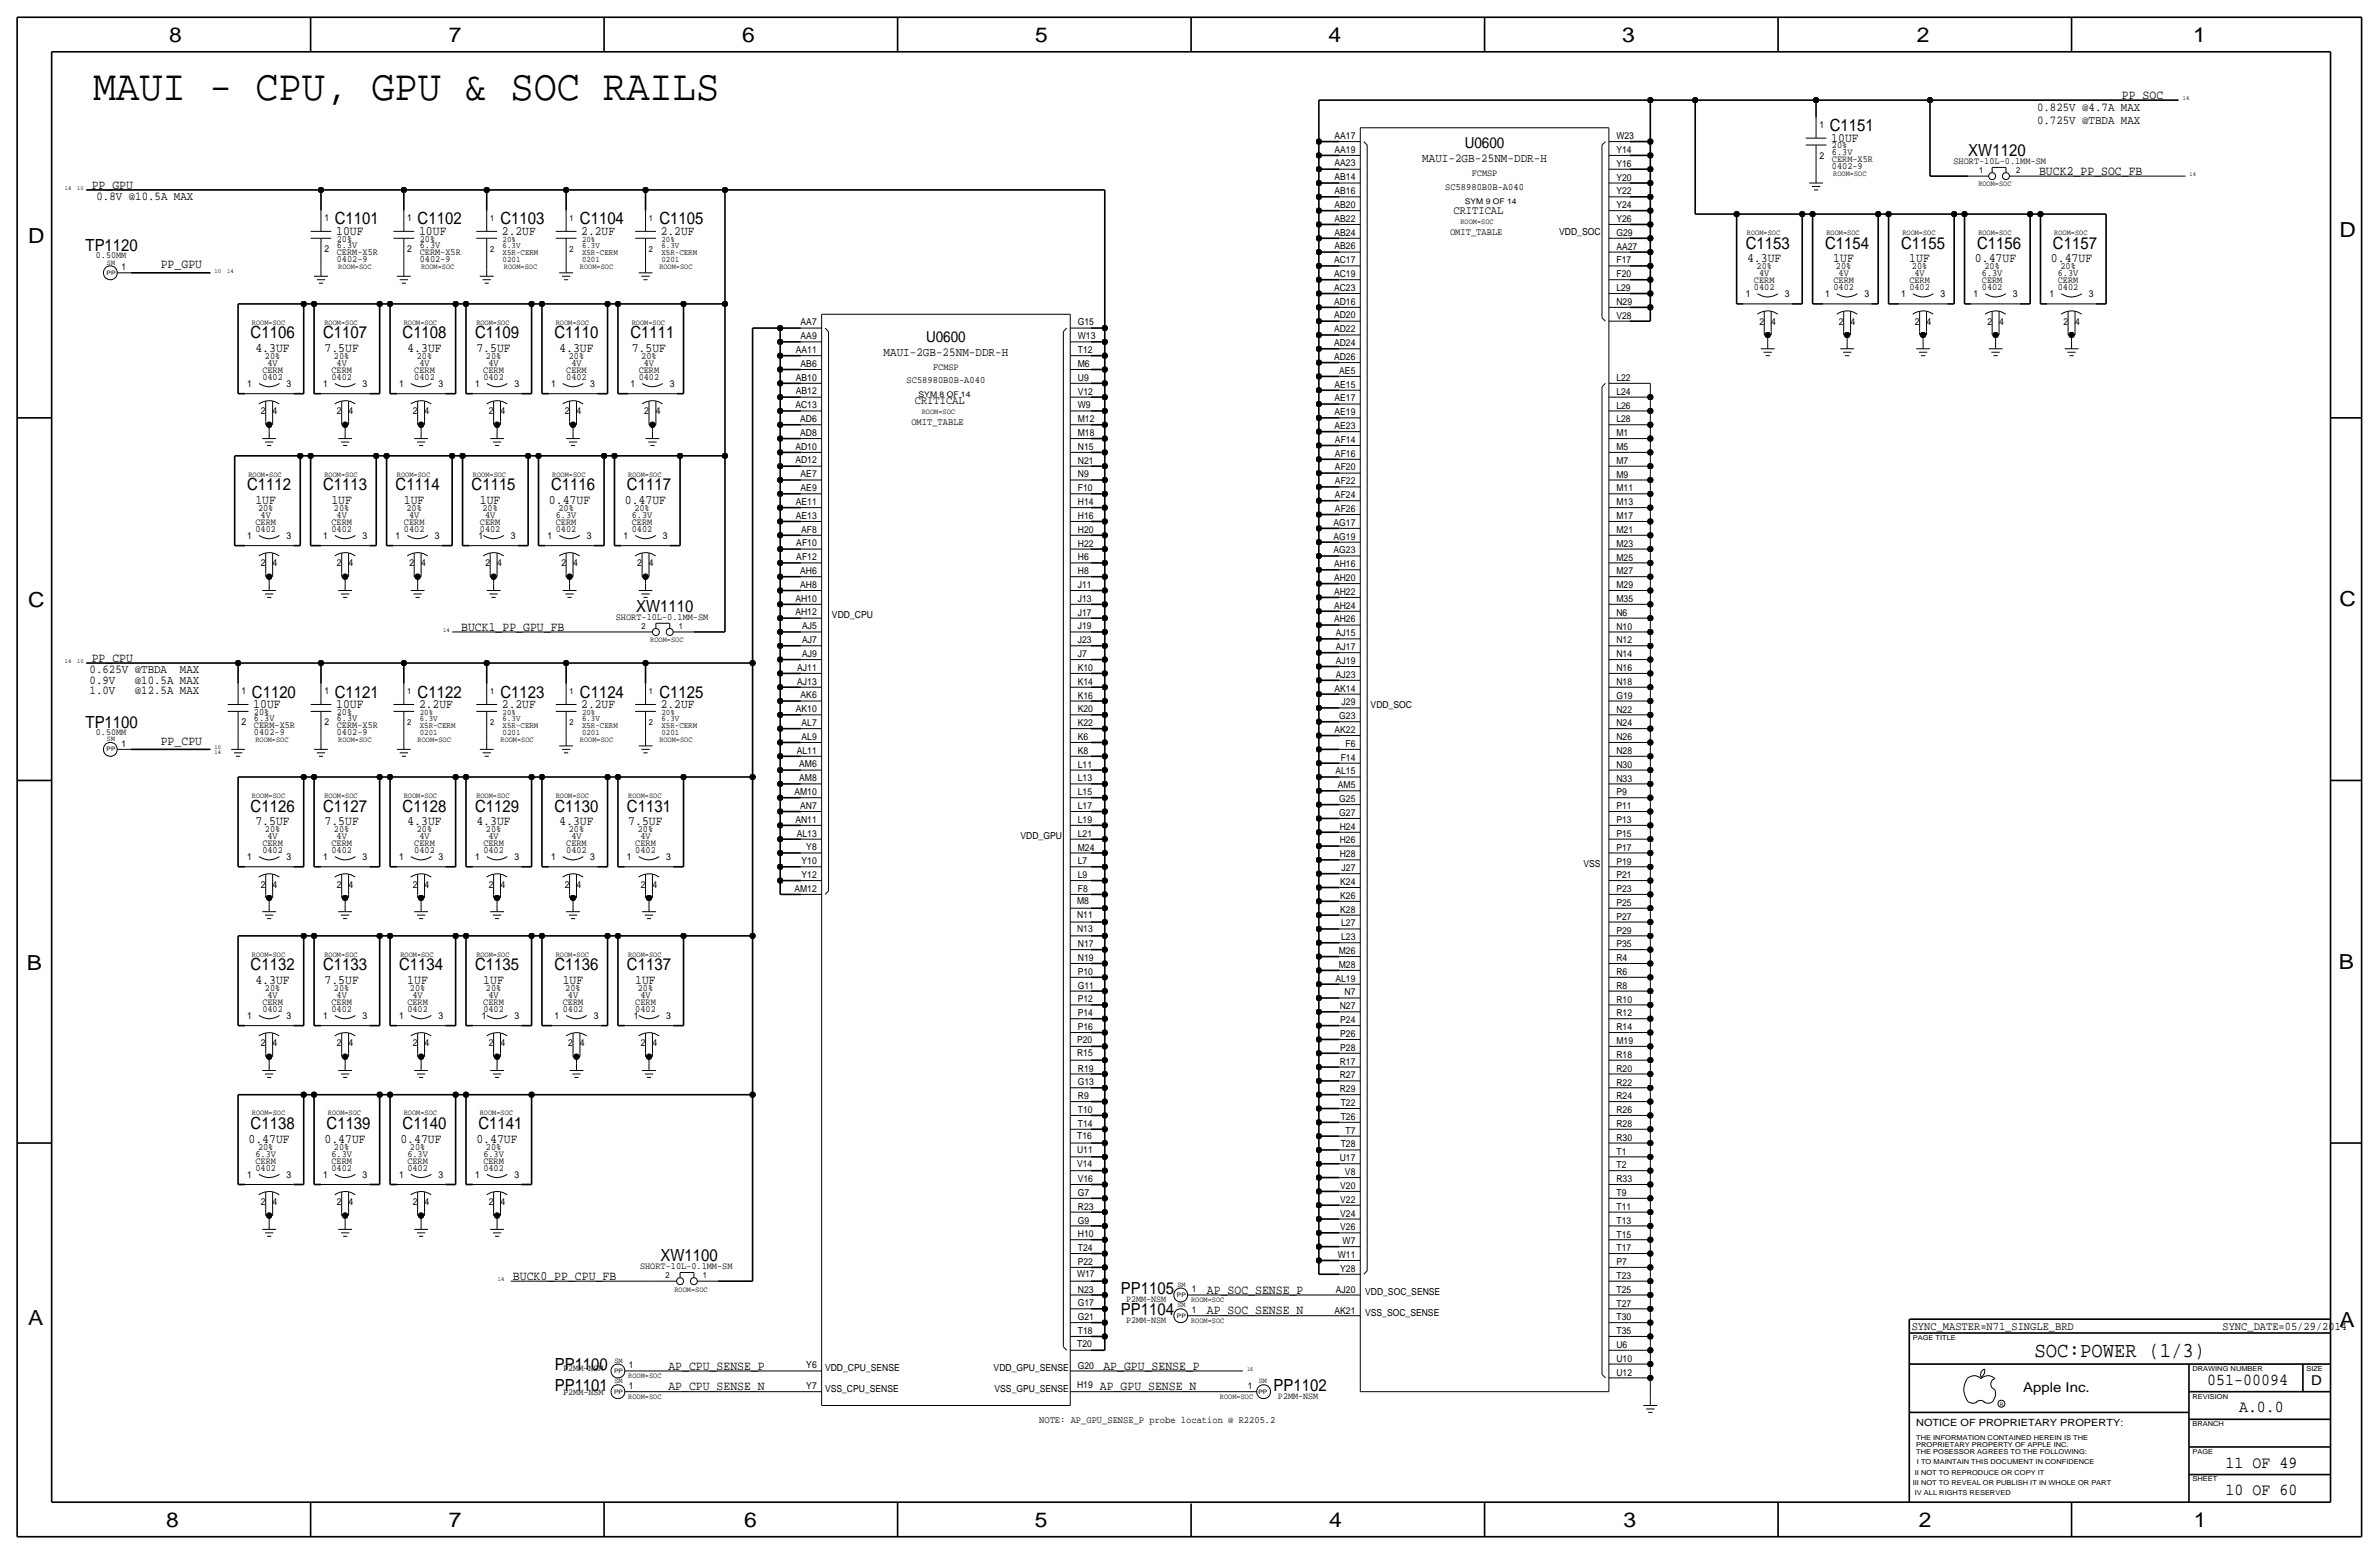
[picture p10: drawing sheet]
<svg xmlns="http://www.w3.org/2000/svg" width="875mm" height="572mm" viewBox="0 0 875 572" stroke-linecap="round" stroke-linejoin="round" font-family="sans-serif">
<defs><g id="words">
<text font-size="15.9" x="34.2" y="36.8">MAUI - CPU, GPU &amp; SOC RAILS</text>
<text font-size="7.8" x="748.3" y="499.1">SOC:POWER (1/3)</text>
<g font-size="7.6">
<text x="62.2" y="15.5">8</text>
<text x="165.1" y="15.5">7</text>
<text x="273" y="15.5">6</text>
<text x="380.7" y="15.5">5</text>
<text x="488.6" y="15.5">4</text>
<text x="596.6" y="15.5">3</text>
<text x="705.1" y="15.5">2</text>
<text x="806.7" y="15.5">1</text>
<text x="10.4" y="89.4">D</text>
<text x="860.5" y="87.1">D</text>
<text x="10.4" y="223.3">C</text>
<text x="860.5" y="222.8">C</text>
<text x="9.8" y="356.6">B</text>
<text x="860.3" y="356.4">B</text>
<text x="10.4" y="487.4">A</text>
<text x="860.5" y="488.2">A</text>
<text x="61.2" y="561.6">8</text>
<text x="165" y="561.6">7</text>
<text x="273.8" y="561.6">6</text>
<text x="380.7" y="561.6">5</text>
<text x="488.9" y="561.6">4</text>
<text x="597.1" y="561.6">3</text>
<text x="705.8" y="561.6">2</text>
<text x="806.9" y="561.6">1</text>
</g>
<g font-size="6.2">
<text x="673" y="48.3">C1151</text>
<text x="724" y="57.4">XW1120</text>
<text x="123.1" y="82.5">C1101</text>
<text x="153.6" y="82.5">C1102</text>
<text x="184.1" y="82.5">C1103</text>
<text x="213.3" y="82.5">C1104</text>
<text x="242.5" y="82.5">C1105</text>
<text x="31.5" y="92.5">TP1120</text>
<text x="642.1" y="91.4">C1153</text>
<text x="671.3" y="91.4">C1154</text>
<text x="699.2" y="91.4">C1155</text>
<text x="727.2" y="91.4">C1156</text>
<text x="755.1" y="91.4">C1157</text>
<text x="92.2" y="124.5">C1106</text>
<text x="118.8" y="124.5">C1107</text>
<text x="148.1" y="124.5">C1108</text>
<text x="174.7" y="124.5">C1109</text>
<text x="203.9" y="124.5">C1110</text>
<text x="231.9" y="124.5">C1111</text>
<text x="90.9" y="180.3">C1112</text>
<text x="118.8" y="180.3">C1113</text>
<text x="145.5" y="180.3">C1114</text>
<text x="173.5" y="180.3">C1115</text>
<text x="202.7" y="180.3">C1116</text>
<text x="230.6" y="180.3">C1117</text>
<text x="234" y="225">XW1110</text>
<text x="92.7" y="256.5">C1120</text>
<text x="123.1" y="256.5">C1121</text>
<text x="153.6" y="256.5">C1122</text>
<text x="184.1" y="256.5">C1123</text>
<text x="213.3" y="256.5">C1124</text>
<text x="242.5" y="256.5">C1125</text>
<text x="31.5" y="267.7">TP1100</text>
<text x="92.2" y="298.5">C1126</text>
<text x="118.8" y="298.5">C1127</text>
<text x="148.1" y="298.5">C1128</text>
<text x="174.7" y="298.5">C1129</text>
<text x="203.9" y="298.5">C1130</text>
<text x="230.6" y="298.5">C1131</text>
<text x="92.2" y="356.9">C1132</text>
<text x="118.8" y="356.9">C1133</text>
<text x="146.8" y="356.9">C1134</text>
<text x="174.7" y="356.9">C1135</text>
<text x="203.9" y="356.9">C1136</text>
<text x="230.6" y="356.9">C1137</text>
<text x="92.2" y="415.3">C1138</text>
<text x="120.1" y="415.3">C1139</text>
<text x="148.1" y="415.3">C1140</text>
<text x="176" y="415.3">C1141</text>
<text x="242.9" y="463.8">XW1100</text>
<text x="412.3" y="476">PP1105</text>
<text x="412.3" y="483.6">PP1104</text>
<text x="204" y="503.9">PP1100</text>
<text x="811.9" y="509.3">051-00094</text>
<text x="204" y="511.6">PP1101</text>
<text x="468.4" y="511.6">PP1102</text>
<text x="823.6" y="519.4">A.0.0</text>
<text x="818.6" y="539.7">11 OF 49</text>
<text x="818.6" y="549.9">10 OF 60</text>
</g>
<g font-size="5.6">
<text x="538.7" y="54.6">U0600</text>
<text x="340.6" y="125.7">U0600</text>
</g>
<g font-size="5">
<text x="850.1" y="509.3">D</text>
<text x="744.2" y="511.8">Apple Inc.</text>
</g>
<g font-size="4.7">
<text x="780.5" y="36.3">PP_SOC</text>
<text x="673.6" y="52.1">10UF</text>
<text x="750" y="64.3">BUCK2_PP_SOC_FB</text>
<text x="33.7" y="69.3">PP_GPU</text>
<text x="123.6" y="86.4">10UF</text>
<text x="154.1" y="86.4">10UF</text>
<text x="184.6" y="86.4">2.2UF</text>
<text x="213.8" y="86.4">2.2UF</text>
<text x="243" y="86.4">2.2UF</text>
<text x="59.1" y="98.6">PP_GPU</text>
<text x="642.6" y="96.5">4.3UF</text>
<text x="674.3" y="96.5">1UF</text>
<text x="702.3" y="96.5">1UF</text>
<text x="726.4" y="96.5">0.47UF</text>
<text x="754.3" y="96.5">0.47UF</text>
<text x="93.9" y="129.5">4.3UF</text>
<text x="119.3" y="129.5">7.5UF</text>
<text x="149.8" y="129.5">4.3UF</text>
<text x="175.2" y="129.5">7.5UF</text>
<text x="205.7" y="129.5">4.3UF</text>
<text x="232.4" y="129.5">7.5UF</text>
<text x="93.9" y="185.4">1UF</text>
<text x="121.9" y="185.4">1UF</text>
<text x="148.5" y="185.4">1UF</text>
<text x="176.5" y="185.4">1UF</text>
<text x="201.9" y="185.4">0.47UF</text>
<text x="229.8" y="185.4">0.47UF</text>
<text x="169.6" y="231.9">BUCK1_PP_GPU_FB</text>
<text x="33.7" y="243.3">PP_CPU</text>
<text x="93.2" y="260.3">10UF</text>
<text x="123.6" y="260.3">10UF</text>
<text x="154.1" y="260.4">2.2UF</text>
<text x="184.6" y="260.4">2.2UF</text>
<text x="213.8" y="260.4">2.2UF</text>
<text x="243" y="260.4">2.2UF</text>
<text x="59.1" y="273.8">PP_CPU</text>
<text x="93.9" y="303.5">7.5UF</text>
<text x="119.3" y="303.5">7.5UF</text>
<text x="149.8" y="303.5">4.3UF</text>
<text x="175.2" y="303.5">4.3UF</text>
<text x="205.7" y="303.5">4.3UF</text>
<text x="231.1" y="303.5">7.5UF</text>
<text x="93.9" y="362">4.3UF</text>
<text x="119.3" y="362">7.5UF</text>
<text x="149.8" y="362">1UF</text>
<text x="177.8" y="362">1UF</text>
<text x="207" y="362">1UF</text>
<text x="233.6" y="362">1UF</text>
<text x="91.4" y="420.4">0.47UF</text>
<text x="119.3" y="420.4">0.47UF</text>
<text x="147.3" y="420.4">0.47UF</text>
<text x="175.2" y="420.4">0.47UF</text>
<text x="188.7" y="470.7">BUCK0_PP_CPU_FB</text>
<text x="443.9" y="475.7">AP_SOC_SENSE_P</text>
<text x="443.9" y="483.4">AP_SOC_SENSE_N</text>
<text x="245.8" y="503.7">AP_CPU_SENSE_P</text>
<text x="405.8" y="503.7">AP_GPU_SENSE_P</text>
<text x="245.8" y="511.3">AP_CPU_SENSE_N</text>
<text x="404.6" y="511.3">AP_GPU_SENSE_N</text>
</g>
<g font-size="4.5">
<text x="523.1" y="59.7">MAUI-2GB-25NM-DDR-H</text>
<text x="325" y="130.8">MAUI-2GB-25NM-DDR-H</text>
</g>
<g font-size="4.4">
<text x="749.2" y="40.6">0.825V @4.7A MAX</text>
<text x="749.2" y="45.7">0.725V @TBDA MAX</text>
<text x="35.5" y="73.7">0.8V @10.5A MAX</text>
<text x="33" y="247.7">0.625V @TBDA</text>
<text x="33" y="251.5">0.9V</text>
<text x="49.6" y="251.5">@10.5A MAX</text>
<text x="66.2" y="247.7">MAX</text>
<text x="33" y="255.3">1.0V</text>
<text x="49.6" y="255.3">@12.5A MAX</text>
</g>
<g font-size="4.3">
<text x="534.6" y="78.7">CRITICAL</text>
<text x="336.5" y="148.6">CRITICAL</text>
<text x="703.2" y="489">SYNC_MASTER=N71_SINGLE_BRD</text>
<text x="817.5" y="489">SYNC_DATE=05/29/2014</text>
</g>
<text font-size="3.7" x="704.8" y="524.5">NOTICE OF PROPRIETARY PROPERTY:</text>
<g font-size="3.6">
<text x="531.6" y="69.8">SC58980B0B-A040</text>
<text x="533.4" y="86.4">OMIT_TABLE</text>
<text x="333.4" y="141">SC58980B0B-A040</text>
<text x="335.2" y="156.2">OMIT_TABLE</text>
<text x="382.2" y="523.2">NOTE: AP_GPU_SENSE_P probe location @ R2205.2</text>
</g>
<g font-size="3.5">
<text x="669.2" y="47">1</text>
<text x="490.8" y="51.1">AA17</text>
<text x="594.6" y="51.2">W23</text>
<text x="490.8" y="56.1">AA19</text>
<text x="594.6" y="56.2">Y14</text>
<text x="669.2" y="58.4">2</text>
<text x="673.8" y="59.4">CERM-X5R</text>
<text x="673.8" y="56.9">6.3V</text>
<text x="673.8" y="54.6">20%</text>
<text x="490.8" y="61.2">AA23</text>
<text x="541.3" y="64.8">FCMSP</text>
<text x="594.6" y="61.3">Y16</text>
<text x="673.8" y="62">0402-9</text>
<text x="718.5" y="60.2">SHORT-10L-0.1MM-SM</text>
<text x="490.8" y="66.3">AB14</text>
<text x="490.8" y="71.4">AB16</text>
<text x="594.6" y="66.4">Y20</text>
<text x="594.6" y="71.5">Y22</text>
<text x="490.8" y="76.5">AB20</text>
<text x="594.6" y="76.6">Y24</text>
<text x="119.3" y="81.3">1</text>
<text x="149.8" y="81.3">1</text>
<text x="490.8" y="81.5">AB22</text>
<text x="594.6" y="81.7">Y26</text>
<text x="123.9" y="88.9">20%</text>
<text x="154.4" y="88.9">20%</text>
<text x="490.8" y="86.6">AB24</text>
<text x="573.5" y="86.4">VDD_SOC</text>
<text x="594.6" y="86.7">G29</text>
<text x="35.3" y="95">0.50MM</text>
<text x="119.3" y="92.7">2</text>
<text x="123.9" y="93.7">CERM-X5R</text>
<text x="123.9" y="91.2">6.3V</text>
<text x="149.8" y="92.7">2</text>
<text x="154.4" y="93.7">CERM-X5R</text>
<text x="154.4" y="91.2">6.3V</text>
<text x="490.8" y="91.7">AB26</text>
<text x="594.6" y="91.8">AA27</text>
<text x="44.7" y="99.3">1</text>
<text x="123.9" y="96.3">0402-9</text>
<text x="154.4" y="96.3">0402-9</text>
<text x="490.7" y="96.8">AC17</text>
<text x="490.7" y="101.9">AC19</text>
<text x="594.6" y="96.9">F17</text>
<text x="594.6" y="102">F20</text>
<text x="646.1" y="99.1">20%</text>
<text x="647" y="101.6">4V</text>
<text x="675.3" y="99.1">20%</text>
<text x="676.2" y="101.6">4V</text>
<text x="703.2" y="99.1">20%</text>
<text x="704.2" y="101.6">4V</text>
<text x="729" y="101.6">6.3V</text>
<text x="729.9" y="99.1">20%</text>
<text x="756.9" y="101.6">6.3V</text>
<text x="757.8" y="99.1">20%</text>
<text x="490.7" y="106.9">AC23</text>
<text x="594.6" y="107.1">L29</text>
<text x="645.1" y="104.1">CERM</text>
<text x="645.1" y="106.7">0402</text>
<text x="674.3" y="104.1">CERM</text>
<text x="674.3" y="106.7">0402</text>
<text x="702.3" y="104.1">CERM</text>
<text x="702.3" y="106.7">0402</text>
<text x="729" y="104.1">CERM</text>
<text x="729" y="106.7">0402</text>
<text x="756.9" y="104.1">CERM</text>
<text x="756.9" y="106.7">0402</text>
<text x="490.7" y="112">AD16</text>
<text x="594.6" y="112.1">N29</text>
<text x="642.1" y="109.2">1</text>
<text x="656.5" y="109.2">3</text>
<text x="671.3" y="109.2">1</text>
<text x="685.7" y="109.2">3</text>
<text x="699.2" y="109.2">1</text>
<text x="713.7" y="109.2">3</text>
<text x="725.9" y="109.2">1</text>
<text x="740.4" y="109.2">3</text>
<text x="753.8" y="109.2">1</text>
<text x="768.3" y="109.2">3</text>
<text x="294.5" y="119.6">AA7</text>
<text x="396.4" y="119.7">G15</text>
<text x="490.7" y="117.1">AD20</text>
<text x="594.6" y="117.2">V28</text>
<text x="647.2" y="119.4">2</text>
<text x="651.5" y="119.4">4</text>
<text x="676.4" y="119.4">2</text>
<text x="680.7" y="119.4">4</text>
<text x="704.3" y="119.4">2</text>
<text x="708.6" y="119.4">4</text>
<text x="731" y="119.4">2</text>
<text x="735.3" y="119.4">4</text>
<text x="758.9" y="119.4">2</text>
<text x="763.2" y="119.4">4</text>
<text x="294.5" y="124.7">AA9</text>
<text x="396.4" y="124.8">W13</text>
<text x="490.7" y="122.2">AD22</text>
<text x="292.7" y="129.8">AA11</text>
<text x="396.4" y="129.9">T12</text>
<text x="490.7" y="127.3">AD24</text>
<text x="96.5" y="137.2">CERM</text>
<text x="97.4" y="132.1">20%</text>
<text x="98.4" y="134.6">4V</text>
<text x="121.9" y="137.2">CERM</text>
<text x="122.8" y="132.1">20%</text>
<text x="123.8" y="134.6">4V</text>
<text x="152.4" y="137.2">CERM</text>
<text x="153.3" y="132.1">20%</text>
<text x="154.3" y="134.6">4V</text>
<text x="177.8" y="137.2">CERM</text>
<text x="178.7" y="132.1">20%</text>
<text x="179.7" y="134.6">4V</text>
<text x="208.3" y="137.2">CERM</text>
<text x="209.2" y="132.1">20%</text>
<text x="210.1" y="134.6">4V</text>
<text x="234.9" y="137.2">CERM</text>
<text x="235.9" y="132.1">20%</text>
<text x="236.8" y="134.6">4V</text>
<text x="294.5" y="134.9">AB6</text>
<text x="343.2" y="135.9">FCMSP</text>
<text x="396.4" y="134.9">M6</text>
<text x="490.7" y="132.4">AD26</text>
<text x="492.6" y="137.4">AE5</text>
<text x="90.9" y="142.2">1</text>
<text x="96.5" y="139.7">0402</text>
<text x="105.4" y="142.2">3</text>
<text x="118.8" y="142.2">1</text>
<text x="121.9" y="139.7">0402</text>
<text x="133.3" y="142.2">3</text>
<text x="146.8" y="142.2">1</text>
<text x="152.4" y="139.7">0402</text>
<text x="161.2" y="142.2">3</text>
<text x="174.7" y="142.2">1</text>
<text x="177.8" y="139.7">0402</text>
<text x="189.2" y="142.2">3</text>
<text x="202.7" y="142.2">1</text>
<text x="208.3" y="139.7">0402</text>
<text x="217.1" y="142.2">3</text>
<text x="231.9" y="142.2">1</text>
<text x="234.9" y="139.7">0402</text>
<text x="246.3" y="142.2">3</text>
<text x="292.7" y="140">AB10</text>
<text x="396.4" y="140">U9</text>
<text x="490.8" y="142.5">AE15</text>
<text x="594.6" y="140.1">L22</text>
<text x="292.7" y="145">AB12</text>
<text x="396.4" y="145.1">V12</text>
<text x="490.8" y="147.6">AE17</text>
<text x="594.6" y="145.2">L24</text>
<text x="96" y="152.4">2</text>
<text x="100.3" y="152.4">4</text>
<text x="123.9" y="152.4">2</text>
<text x="128.2" y="152.4">4</text>
<text x="151.9" y="152.4">2</text>
<text x="156.2" y="152.4">4</text>
<text x="179.8" y="152.4">2</text>
<text x="184.1" y="152.4">4</text>
<text x="207.7" y="152.4">2</text>
<text x="212" y="152.4">4</text>
<text x="237" y="152.4">2</text>
<text x="241.2" y="152.4">4</text>
<text x="292.5" y="150.1">AC13</text>
<text x="294.3" y="155.2">AD6</text>
<text x="396.4" y="150.2">W9</text>
<text x="396.4" y="155.3">M12</text>
<text x="490.8" y="152.7">AE19</text>
<text x="594.6" y="150.2">L26</text>
<text x="594.6" y="155.3">L28</text>
<text x="294.3" y="160.3">AD8</text>
<text x="396.4" y="160.3">M18</text>
<text x="490.8" y="157.8">AE23</text>
<text x="594.6" y="160.4">M1</text>
<text x="292.5" y="165.4">AD10</text>
<text x="396.4" y="165.4">N15</text>
<text x="491" y="162.8">AF14</text>
<text x="491" y="167.9">AF16</text>
<text x="594.6" y="165.5">M5</text>
<text x="292.5" y="170.4">AD12</text>
<text x="396.4" y="170.5">N21</text>
<text x="491" y="173">AF20</text>
<text x="594.6" y="170.6">M7</text>
<text x="294.5" y="175.5">AE7</text>
<text x="396.4" y="175.6">N9</text>
<text x="491" y="178.1">AF22</text>
<text x="594.6" y="175.7">M9</text>
<text x="292.7" y="185.7">AE11</text>
<text x="294.5" y="180.6">AE9</text>
<text x="396.4" y="180.7">F10</text>
<text x="396.4" y="185.8">H14</text>
<text x="491" y="183.2">AF24</text>
<text x="594.6" y="180.7">M11</text>
<text x="594.6" y="185.8">M13</text>
<text x="94.9" y="188">20%</text>
<text x="95.8" y="190.5">4V</text>
<text x="122.8" y="188">20%</text>
<text x="123.8" y="190.5">4V</text>
<text x="149.5" y="188">20%</text>
<text x="150.5" y="190.5">4V</text>
<text x="177.5" y="188">20%</text>
<text x="178.4" y="190.5">4V</text>
<text x="204.4" y="190.5">6.3V</text>
<text x="205.4" y="188">20%</text>
<text x="232.4" y="190.5">6.3V</text>
<text x="233.3" y="188">20%</text>
<text x="292.7" y="190.8">AE13</text>
<text x="396.4" y="190.8">H16</text>
<text x="491" y="188.2">AF26</text>
<text x="594.6" y="190.9">M17</text>
<text x="94" y="195.6">0402</text>
<text x="94" y="193">CERM</text>
<text x="121.9" y="193">CERM</text>
<text x="121.9" y="195.6">0402</text>
<text x="148.6" y="193">CERM</text>
<text x="148.6" y="195.6">0402</text>
<text x="176.5" y="195.6">0402</text>
<text x="176.5" y="193">CERM</text>
<text x="204.4" y="193">CERM</text>
<text x="204.4" y="195.6">0402</text>
<text x="232.4" y="193">CERM</text>
<text x="232.4" y="195.6">0402</text>
<text x="294.7" y="195.9">AF8</text>
<text x="396.4" y="195.9">H20</text>
<text x="490.5" y="193.3">AG17</text>
<text x="594.6" y="196">M21</text>
<text x="90.9" y="198.1">1</text>
<text x="105.4" y="198.1">3</text>
<text x="118.8" y="198.1">1</text>
<text x="133.3" y="198.1">3</text>
<text x="145.5" y="198.1">1</text>
<text x="160" y="198.1">3</text>
<text x="176" y="198.1">1</text>
<text x="187.9" y="198.1">3</text>
<text x="201.4" y="198.1">1</text>
<text x="215.9" y="198.1">3</text>
<text x="229.3" y="198.1">1</text>
<text x="243.8" y="198.1">3</text>
<text x="292.9" y="200.9">AF10</text>
<text x="396.4" y="201">H22</text>
<text x="490.5" y="198.4">AG19</text>
<text x="490.5" y="203.5">AG23</text>
<text x="594.6" y="201.1">M23</text>
<text x="96" y="208.3">2</text>
<text x="100.3" y="208.3">4</text>
<text x="123.9" y="208.3">2</text>
<text x="128.2" y="208.3">4</text>
<text x="150.6" y="208.3">2</text>
<text x="154.9" y="208.3">4</text>
<text x="178.5" y="208.3">2</text>
<text x="182.8" y="208.3">4</text>
<text x="206.5" y="208.3">2</text>
<text x="210.8" y="208.3">4</text>
<text x="234.4" y="208.3">2</text>
<text x="238.7" y="208.3">4</text>
<text x="292.9" y="206">AF12</text>
<text x="396.4" y="206.1">H6</text>
<text x="490.7" y="208.6">AH16</text>
<text x="594.6" y="206.1">M25</text>
<text x="294.3" y="211.1">AH6</text>
<text x="396.4" y="211.2">H8</text>
<text x="490.7" y="213.7">AH20</text>
<text x="594.6" y="211.2">M27</text>
<text x="292.5" y="221.3">AH10</text>
<text x="294.3" y="216.2">AH8</text>
<text x="396.4" y="216.2">J11</text>
<text x="396.4" y="221.3">J13</text>
<text x="490.7" y="218.7">AH22</text>
<text x="594.6" y="216.3">M29</text>
<text x="594.6" y="221.4">M35</text>
<text x="226.5" y="227.8">SHORT-10L-0.1MM-SM</text>
<text x="292.5" y="226.3">AH12</text>
<text x="306" y="227.3">VDD_CPU</text>
<text x="396.4" y="226.4">J17</text>
<text x="490.7" y="223.8">AH24</text>
<text x="594.6" y="226.5">N6</text>
<text x="295" y="231.4">AJ5</text>
<text x="396.4" y="231.5">J19</text>
<text x="490.7" y="228.9">AH26</text>
<text x="491.4" y="234">AJ15</text>
<text x="594.6" y="231.5">N10</text>
<text x="295" y="236.5">AJ7</text>
<text x="396.4" y="236.6">J23</text>
<text x="491.4" y="239.1">AJ17</text>
<text x="594.6" y="236.6">N12</text>
<text x="295" y="241.6">AJ9</text>
<text x="396.4" y="241.6">J7</text>
<text x="491.4" y="244.1">AJ19</text>
<text x="594.6" y="241.7">N14</text>
<text x="293.2" y="246.7">AJ11</text>
<text x="293.2" y="251.7">AJ13</text>
<text x="396.4" y="246.7">K10</text>
<text x="396.4" y="251.8">K14</text>
<text x="491.4" y="249.2">AJ23</text>
<text x="594.6" y="246.8">N16</text>
<text x="594.6" y="251.9">N18</text>
<text x="88.8" y="255.3">1</text>
<text x="119.3" y="255.3">1</text>
<text x="294.5" y="256.8">AK6</text>
<text x="396.4" y="256.9">K16</text>
<text x="490.8" y="254.3">AK14</text>
<text x="594.6" y="257">G19</text>
<text x="93.4" y="262.9">20%</text>
<text x="123.9" y="262.9">20%</text>
<text x="292.7" y="261.9">AK10</text>
<text x="396.4" y="262">K20</text>
<text x="493.5" y="259.4">J29</text>
<text x="504.1" y="260.4">VDD_SOC</text>
<text x="594.6" y="262">N22</text>
<text x="88.8" y="266.7">2</text>
<text x="93.4" y="267.7">CERM-X5R</text>
<text x="93.4" y="265.2">6.3V</text>
<text x="119.3" y="266.7">2</text>
<text x="123.9" y="265.2">6.3V</text>
<text x="123.9" y="267.7">CERM-X5R</text>
<text x="294.8" y="267">AL7</text>
<text x="396.4" y="267.1">K22</text>
<text x="490.8" y="269.6">AK22</text>
<text x="492.6" y="264.5">G23</text>
<text x="594.6" y="267.1">N24</text>
<text x="35.3" y="270.3">0.50MM</text>
<text x="44.7" y="274.6">1</text>
<text x="93.4" y="270.3">0402-9</text>
<text x="123.9" y="270.3">0402-9</text>
<text x="294.8" y="272.1">AL9</text>
<text x="396.4" y="272.1">K6</text>
<text x="494.9" y="274.6">F6</text>
<text x="594.6" y="272.2">N26</text>
<text x="293.1" y="277.2">AL11</text>
<text x="396.4" y="277.2">K8</text>
<text x="493.1" y="279.7">F14</text>
<text x="594.6" y="277.3">N28</text>
<text x="294" y="282.2">AM6</text>
<text x="294" y="287.3">AM8</text>
<text x="396.4" y="282.3">L11</text>
<text x="396.4" y="287.4">L13</text>
<text x="491.2" y="284.8">AL15</text>
<text x="594.6" y="282.4">N30</text>
<text x="594.6" y="287.4">N33</text>
<text x="292.2" y="292.4">AM10</text>
<text x="396.4" y="292.5">L15</text>
<text x="492.1" y="289.9">AM5</text>
<text x="594.6" y="292.5">P9</text>
<text x="294.3" y="297.5">AN7</text>
<text x="396.4" y="297.5">L17</text>
<text x="492.6" y="295">G25</text>
<text x="594.6" y="297.6">P11</text>
<text x="292.5" y="302.6">AN11</text>
<text x="396.4" y="302.6">L19</text>
<text x="492.6" y="300">G27</text>
<text x="492.8" y="305.1">H24</text>
<text x="594.6" y="302.7">P13</text>
<text x="96.5" y="311.1">CERM</text>
<text x="97.4" y="306.1">20%</text>
<text x="98.4" y="308.6">4V</text>
<text x="121.9" y="311.2">CERM</text>
<text x="122.8" y="306.1">20%</text>
<text x="123.8" y="308.6">4V</text>
<text x="152.4" y="311.1">CERM</text>
<text x="153.3" y="306.1">20%</text>
<text x="154.3" y="308.6">4V</text>
<text x="177.8" y="311.2">CERM</text>
<text x="178.7" y="306.1">20%</text>
<text x="179.7" y="308.6">4V</text>
<text x="208.3" y="311.2">CERM</text>
<text x="209.2" y="306.1">20%</text>
<text x="210.1" y="308.6">4V</text>
<text x="233.7" y="311.2">CERM</text>
<text x="234.6" y="306.1">20%</text>
<text x="235.5" y="308.6">4V</text>
<text x="293.1" y="307.6">AL13</text>
<text x="375.4" y="308.6">VDD_GPU</text>
<text x="396.4" y="307.7">L21</text>
<text x="492.8" y="310.2">H26</text>
<text x="594.6" y="307.8">P15</text>
<text x="90.9" y="316.2">1</text>
<text x="96.5" y="313.7">0402</text>
<text x="105.4" y="316.2">3</text>
<text x="118.8" y="316.2">1</text>
<text x="121.9" y="313.7">0402</text>
<text x="133.3" y="316.2">3</text>
<text x="146.8" y="316.2">1</text>
<text x="152.4" y="313.7">0402</text>
<text x="161.2" y="316.2">3</text>
<text x="174.7" y="316.2">1</text>
<text x="177.8" y="313.7">0402</text>
<text x="189.2" y="316.2">3</text>
<text x="202.7" y="316.2">1</text>
<text x="208.3" y="313.7">0402</text>
<text x="217.1" y="316.2">3</text>
<text x="230.6" y="316.2">1</text>
<text x="233.7" y="313.7">0402</text>
<text x="245.1" y="316.2">3</text>
<text x="294.8" y="317.8">Y10</text>
<text x="296.6" y="312.7">Y8</text>
<text x="396.4" y="312.8">M24</text>
<text x="396.4" y="317.9">L7</text>
<text x="492.8" y="315.3">H28</text>
<text x="594.6" y="312.8">P17</text>
<text x="594.6" y="317.9">P19</text>
<text x="294.8" y="322.9">Y12</text>
<text x="396.4" y="322.9">L9</text>
<text x="493.5" y="320.4">J27</text>
<text x="582.4" y="318.8">VSS</text>
<text x="594.6" y="323">P21</text>
<text x="96" y="326.4">2</text>
<text x="100.3" y="326.4">4</text>
<text x="123.9" y="326.4">2</text>
<text x="128.2" y="326.4">4</text>
<text x="151.9" y="326.4">2</text>
<text x="156.2" y="326.4">4</text>
<text x="179.8" y="326.4">2</text>
<text x="184.1" y="326.4">4</text>
<text x="207.7" y="326.4">2</text>
<text x="212" y="326.4">4</text>
<text x="235.7" y="326.4">2</text>
<text x="240" y="326.4">4</text>
<text x="292.2" y="328">AM12</text>
<text x="396.4" y="328">F8</text>
<text x="492.9" y="325.4">K24</text>
<text x="594.6" y="328.1">P23</text>
<text x="396.2" y="332.6">M8</text>
<text x="492.9" y="330.5">K26</text>
<text x="492.9" y="335.6">K28</text>
<text x="594.6" y="333.2">P25</text>
<text x="396.2" y="337.7">N11</text>
<text x="493.3" y="340.7">L27</text>
<text x="594.6" y="338.3">P27</text>
<text x="396.2" y="342.8">N13</text>
<text x="493.3" y="345.8">L23</text>
<text x="594.6" y="343.3">P29</text>
<text x="396.4" y="348.4">N17</text>
<text x="396.4" y="353.4">N19</text>
<text x="492.4" y="350.9">M26</text>
<text x="594.6" y="348.4">P35</text>
<text x="594.6" y="353.5">R4</text>
<text x="396.4" y="358.5">P10</text>
<text x="492.4" y="355.9">M28</text>
<text x="594.6" y="358.6">R6</text>
<text x="97.4" y="364.5">20%</text>
<text x="122.8" y="364.5">20%</text>
<text x="150.8" y="364.5">20%</text>
<text x="178.7" y="364.5">20%</text>
<text x="207.9" y="364.5">20%</text>
<text x="234.6" y="364.5">20%</text>
<text x="396.4" y="363.6">G11</text>
<text x="491.2" y="361">AL19</text>
<text x="594.6" y="363.7">R8</text>
<text x="96.5" y="369.6">CERM</text>
<text x="98.4" y="367">4V</text>
<text x="121.9" y="369.6">CERM</text>
<text x="123.8" y="367">4V</text>
<text x="149.8" y="369.6">CERM</text>
<text x="151.7" y="367">4V</text>
<text x="177.8" y="369.6">CERM</text>
<text x="179.7" y="367">4V</text>
<text x="207" y="369.6">CERM</text>
<text x="208.9" y="367">4V</text>
<text x="233.7" y="369.6">CERM</text>
<text x="235.5" y="367">4V</text>
<text x="396.4" y="368.7">P12</text>
<text x="492.8" y="371.2">N27</text>
<text x="494.5" y="366.1">N7</text>
<text x="594.6" y="368.7">R10</text>
<text x="90.9" y="374.7">1</text>
<text x="96.5" y="372.1">0402</text>
<text x="105.4" y="374.7">3</text>
<text x="118.8" y="374.7">1</text>
<text x="121.9" y="372.1">0402</text>
<text x="133.3" y="374.7">3</text>
<text x="146.8" y="374.7">1</text>
<text x="149.8" y="372.1">0402</text>
<text x="161.2" y="374.7">3</text>
<text x="177.3" y="374.7">1</text>
<text x="177.8" y="372.1">0402</text>
<text x="189.2" y="374.7">3</text>
<text x="203.9" y="374.7">1</text>
<text x="207" y="372.1">0402</text>
<text x="218.4" y="374.7">3</text>
<text x="233.1" y="374.7">1</text>
<text x="233.7" y="372.1">0402</text>
<text x="245.1" y="374.7">3</text>
<text x="396.4" y="373.8">P14</text>
<text x="492.9" y="376.3">P24</text>
<text x="594.6" y="373.8">R12</text>
<text x="396.2" y="383.4">P20</text>
<text x="396.4" y="378.8">P16</text>
<text x="492.9" y="381.3">P26</text>
<text x="594.6" y="378.9">R14</text>
<text x="594.6" y="384">M19</text>
<text x="96" y="384.8">2</text>
<text x="100.3" y="384.8">4</text>
<text x="123.9" y="384.8">2</text>
<text x="128.2" y="384.8">4</text>
<text x="151.9" y="384.8">2</text>
<text x="156.2" y="384.8">4</text>
<text x="179.8" y="384.8">2</text>
<text x="184.1" y="384.8">4</text>
<text x="209" y="384.8">2</text>
<text x="213.3" y="384.8">4</text>
<text x="235.7" y="384.8">2</text>
<text x="240" y="384.8">4</text>
<text x="396.2" y="388.5">R15</text>
<text x="492.9" y="386.4">P28</text>
<text x="594.6" y="389.1">R18</text>
<text x="396.4" y="394.1">R19</text>
<text x="492.8" y="391.5">R17</text>
<text x="594.6" y="394.2">R20</text>
<text x="396.4" y="399.2">G13</text>
<text x="492.8" y="396.6">R27</text>
<text x="492.8" y="401.7">R29</text>
<text x="594.6" y="399.2">R22</text>
<text x="396.4" y="404.2">R9</text>
<text x="493.1" y="406.7">T22</text>
<text x="594.6" y="404.3">R24</text>
<text x="396.4" y="409.3">T10</text>
<text x="493.1" y="411.8">T26</text>
<text x="594.6" y="409.4">R26</text>
<text x="396.2" y="419">T16</text>
<text x="396.4" y="414.4">T14</text>
<text x="494.9" y="416.9">T7</text>
<text x="594.6" y="414.5">R28</text>
<text x="594.6" y="419.6">R30</text>
<text x="94" y="425.4">6.3V</text>
<text x="94.9" y="422.9">20%</text>
<text x="121.9" y="425.4">6.3V</text>
<text x="122.8" y="422.9">20%</text>
<text x="149.8" y="425.4">6.3V</text>
<text x="150.8" y="422.9">20%</text>
<text x="177.8" y="425.4">6.3V</text>
<text x="178.7" y="422.9">20%</text>
<text x="396.2" y="424.1">U11</text>
<text x="493.1" y="422">T28</text>
<text x="594.6" y="424.6">T1</text>
<text x="94" y="428">CERM</text>
<text x="94" y="430.5">0402</text>
<text x="121.9" y="430.5">0402</text>
<text x="121.9" y="428">CERM</text>
<text x="149.8" y="430.5">0402</text>
<text x="149.8" y="428">CERM</text>
<text x="177.8" y="430.5">0402</text>
<text x="177.8" y="428">CERM</text>
<text x="396.2" y="429.1">V14</text>
<text x="492.8" y="427.1">U17</text>
<text x="594.6" y="429.7">T2</text>
<text x="90.9" y="433.1">1</text>
<text x="105.4" y="433.1">3</text>
<text x="118.8" y="433.1">1</text>
<text x="133.3" y="433.1">3</text>
<text x="146.8" y="433.1">1</text>
<text x="161.2" y="433.1">3</text>
<text x="174.7" y="433.1">1</text>
<text x="189.2" y="433.1">3</text>
<text x="396.4" y="434.7">V16</text>
<text x="492.9" y="437.2">V20</text>
<text x="494.7" y="432.2">V8</text>
<text x="594.6" y="434.8">R33</text>
<text x="96" y="443.2">2</text>
<text x="100.3" y="443.2">4</text>
<text x="123.9" y="443.2">2</text>
<text x="128.2" y="443.2">4</text>
<text x="151.9" y="443.2">2</text>
<text x="156.2" y="443.2">4</text>
<text x="179.8" y="443.2">2</text>
<text x="184.1" y="443.2">4</text>
<text x="396.4" y="439.8">G7</text>
<text x="492.9" y="442.3">V22</text>
<text x="594.6" y="439.9">T9</text>
<text x="396.4" y="444.9">R23</text>
<text x="396.4" y="450">G9</text>
<text x="492.9" y="447.4">V24</text>
<text x="594.6" y="445">T11</text>
<text x="396.4" y="455.1">H10</text>
<text x="492.9" y="452.5">V26</text>
<text x="594.6" y="450">T13</text>
<text x="594.6" y="455.1">T15</text>
<text x="396.4" y="460.1">T24</text>
<text x="493.8" y="457.6">W7</text>
<text x="594.6" y="460.2">T17</text>
<text x="235.4" y="466.6">SHORT-10L-0.1MM-SM</text>
<text x="396.4" y="465.2">P22</text>
<text x="492.1" y="462.6">W11</text>
<text x="492.9" y="467.7">Y28</text>
<text x="594.6" y="465.3">P7</text>
<text x="396.2" y="469.8">W17</text>
<text x="594.6" y="470.4">T23</text>
<text x="396.4" y="475.4">N23</text>
<text x="414.2" y="478.8">P2MM-NSM</text>
<text x="438.4" y="475.2">1</text>
<text x="491.4" y="475.4">AJ20</text>
<text x="502.1" y="476.2">VDD_SOC_SENSE</text>
<text x="594.6" y="475.5">T25</text>
<text x="396.4" y="480.5">G17</text>
<text x="396.4" y="485.5">G21</text>
<text x="438.4" y="482.9">1</text>
<text x="490.8" y="483.1">AK21</text>
<text x="502.1" y="483.9">VSS_SOC_SENSE</text>
<text x="594.6" y="480.5">T27</text>
<text x="594.6" y="485.6">T30</text>
<text x="396.4" y="490.6">T18</text>
<text x="414.2" y="486.4">P2MM-NSM</text>
<text x="594.6" y="490.7">T35</text>
<text x="396.2" y="495.2">T20</text>
<text x="594.6" y="495.8">U6</text>
<text x="231.3" y="503.2">1</text>
<text x="296.6" y="503.2">Y6</text>
<text x="396.4" y="503.3">G20</text>
<text x="594.6" y="500.9">U10</text>
<text x="207.2" y="504.2">P2MM-NSM</text>
<text x="303.5" y="504.2">VDD_CPU_SENSE</text>
<text x="365.5" y="504.2">VDD_GPU_SENSE</text>
<text x="594.6" y="505.9">U12</text>
<text x="207.2" y="513.1">P2MM-NSM</text>
<text x="231.3" y="510.8">1</text>
<text x="296.6" y="510.9">Y7</text>
<text x="303.5" y="511.8">VSS_CPU_SENSE</text>
<text x="365.8" y="511.8">VSS_GPU_SENSE</text>
<text x="396.2" y="510.4">H19</text>
<text x="459" y="510.8">1</text>
<text x="470.1" y="514.4">P2MM-NSM</text>
</g>
<g font-size="3.1">
<text x="727.9" y="63.8">1</text>
<text x="741.6" y="63.8">2</text>
<text x="180.3" y="81.3">1</text>
<text x="209.5" y="81.3">1</text>
<text x="238.7" y="81.3">1</text>
<text x="184.9" y="88.9">20%</text>
<text x="214.1" y="88.9">20%</text>
<text x="243.3" y="88.9">20%</text>
<text x="180.3" y="92.7">2</text>
<text x="184.9" y="91.2">6.3V</text>
<text x="184.9" y="93.7">X5R-CERM</text>
<text x="209.5" y="92.7">2</text>
<text x="214.1" y="91.2">6.3V</text>
<text x="214.1" y="93.7">X5R-CERM</text>
<text x="238.7" y="92.7">2</text>
<text x="243.3" y="91.2">6.3V</text>
<text x="243.3" y="93.7">X5R-CERM</text>
<text x="184.9" y="96.3">0201</text>
<text x="214.1" y="96.3">0201</text>
<text x="243.3" y="96.3">0201</text>
<text x="235.9" y="231.4">2</text>
<text x="249.6" y="231.4">1</text>
<text x="149.8" y="255.3">1</text>
<text x="180.3" y="255.3">1</text>
<text x="209.5" y="255.3">1</text>
<text x="238.7" y="255.3">1</text>
<text x="154.4" y="262.9">20%</text>
<text x="184.9" y="262.9">20%</text>
<text x="214.1" y="262.9">20%</text>
<text x="243.3" y="262.9">20%</text>
<text x="149.8" y="266.7">2</text>
<text x="154.4" y="265.2">6.3V</text>
<text x="154.4" y="267.7">X5R-CERM</text>
<text x="180.3" y="266.7">2</text>
<text x="184.9" y="265.2">6.3V</text>
<text x="184.9" y="267.7">X5R-CERM</text>
<text x="209.5" y="266.7">2</text>
<text x="214.1" y="265.2">6.3V</text>
<text x="214.1" y="267.7">X5R-CERM</text>
<text x="238.7" y="266.7">2</text>
<text x="243.3" y="265.2">6.3V</text>
<text x="243.3" y="267.7">X5R-CERM</text>
<text x="154.4" y="270.3">0201</text>
<text x="184.9" y="270.3">0201</text>
<text x="214.1" y="270.3">0201</text>
<text x="243.3" y="270.3">0201</text>
<text x="244.8" y="470.2">2</text>
<text x="258.5" y="470.2">1</text>
</g>
<g font-size="2.9">
<text x="674.3" y="64.8">ROOM=SOC</text>
<text x="727.7" y="68.6">ROOM=SOC</text>
<text x="538.8" y="74.9">SYM 9 OF 14</text>
<text x="537.2" y="82.5">ROOM=SOC</text>
<text x="642.6" y="86.4">ROOM=SOC</text>
<text x="671.8" y="86.4">ROOM=SOC</text>
<text x="699.7" y="86.4">ROOM=SOC</text>
<text x="727.7" y="86.4">ROOM=SOC</text>
<text x="755.6" y="86.4">ROOM=SOC</text>
<text x="124.4" y="99.1">ROOM=SOC</text>
<text x="154.9" y="99.1">ROOM=SOC</text>
<text x="185.4" y="99.1">ROOM=SOC</text>
<text x="213.3" y="99.1">ROOM=SOC</text>
<text x="242.5" y="99.1">ROOM=SOC</text>
<text x="92.7" y="119.4">ROOM=SOC</text>
<text x="119.3" y="119.4">ROOM=SOC</text>
<text x="148.5" y="119.4">ROOM=SOC</text>
<text x="175.2" y="119.4">ROOM=SOC</text>
<text x="204.4" y="119.4">ROOM=SOC</text>
<text x="232.4" y="119.4">ROOM=SOC</text>
<text x="337.9" y="146">SYM 8 OF 14</text>
<text x="339" y="152.4">ROOM=SOC</text>
<text x="91.4" y="175.3">ROOM=SOC</text>
<text x="119.3" y="175.3">ROOM=SOC</text>
<text x="146" y="175.3">ROOM=SOC</text>
<text x="173.9" y="175.3">ROOM=SOC</text>
<text x="203.1" y="175.3">ROOM=SOC</text>
<text x="231.1" y="175.3">ROOM=SOC</text>
<text x="239.2" y="236.2">ROOM=SOC</text>
<text x="93.9" y="273.1">ROOM=SOC</text>
<text x="124.4" y="273.1">ROOM=SOC</text>
<text x="153.6" y="273.1">ROOM=SOC</text>
<text x="184.1" y="273.1">ROOM=SOC</text>
<text x="213.3" y="273.1">ROOM=SOC</text>
<text x="242.5" y="273.1">ROOM=SOC</text>
<text x="92.7" y="293.4">ROOM=SOC</text>
<text x="119.3" y="293.4">ROOM=SOC</text>
<text x="148.5" y="293.4">ROOM=SOC</text>
<text x="175.2" y="293.4">ROOM=SOC</text>
<text x="204.4" y="293.4">ROOM=SOC</text>
<text x="231.1" y="293.4">ROOM=SOC</text>
<text x="92.7" y="351.8">ROOM=SOC</text>
<text x="119.3" y="351.8">ROOM=SOC</text>
<text x="147.3" y="351.8">ROOM=SOC</text>
<text x="175.2" y="351.8">ROOM=SOC</text>
<text x="204.4" y="351.8">ROOM=SOC</text>
<text x="231.1" y="351.8">ROOM=SOC</text>
<text x="92.7" y="410.2">ROOM=SOC</text>
<text x="120.6" y="410.2">ROOM=SOC</text>
<text x="148.5" y="410.2">ROOM=SOC</text>
<text x="176.5" y="410.2">ROOM=SOC</text>
<text x="248.1" y="475">ROOM=SOC</text>
<text x="438.1" y="478.8">ROOM=SOC</text>
<text x="438.1" y="486.4">ROOM=SOC</text>
<text x="231.1" y="506.7">ROOM=SOC</text>
<text x="231.1" y="514.3">ROOM=SOC</text>
<text x="448.7" y="514.3">ROOM=SOC</text>
</g>
<g font-size="2.8">
<text x="39.4" y="97.3">SM</text>
<text x="39.4" y="272.5">SM</text>
<text x="433.1" y="473.2">SM</text>
<text x="433.1" y="480.8">SM</text>
<text x="226" y="501.1">SM</text>
<text x="226" y="508.8">SM</text>
<text x="463" y="508.8">SM</text>
</g>
<g font-size="2.5">
<text x="703.5" y="492.8">PAGE TITLE</text>
<text x="806.4" y="504.2">DRAWING NUMBER</text>
<text x="848.3" y="504.2">SIZE</text>
<text x="806.4" y="514.4">REVISION</text>
<text x="806.4" y="524.5">BRANCH</text>
<text x="704.8" y="532.1">PROPRIETARY PROPERTY OF APPLE INC.</text>
<text x="704.8" y="529.6">THE INFORMATION CONTAINED HEREIN IS THE</text>
<text x="704.8" y="534.7">THE POSESSOR AGREES TO THE FOLLOWING:</text>
<text x="705.1" y="538.5">I TO MAINTAIN THIS DOCUMENT IN CONFIDENCE</text>
<text x="806.4" y="534.7">PAGE</text>
<text x="704.3" y="542.3">II NOT TO REPRODUCE OR COPY IT</text>
<text x="806.4" y="544.8">SHEET</text>
<text x="703.5" y="546.1">III NOT TO REVEAL OR PUBLISH IT IN WHOLE OR PART</text>
<text x="704.3" y="549.9">IV ALL RIGHTS RESERVED</text>
</g>
<g font-size="2.3">
<text x="802.8" y="36.8">14</text>
<text x="805.4" y="64.8">14</text>
<text x="23.8" y="69.9">14</text>
<text x="28.4" y="69.9">10</text>
<text x="39.2" y="101.1">PP</text>
<text x="78.9" y="100.3">10</text>
<text x="83.5" y="100.3">14</text>
<text x="163" y="232.4">14</text>
<text x="23.8" y="243.8">14</text>
<text x="28.4" y="243.8">10</text>
<text x="78.9" y="275.6">10</text>
<text x="39.2" y="276.4">PP</text>
<text x="78.9" y="277.4">14</text>
<text x="183.1" y="471.2">14</text>
<text x="432.9" y="477">PP</text>
<text x="432.9" y="484.6">PP</text>
<text x="225.9" y="505">PP</text>
<text x="458.7" y="504.2">16</text>
<text x="225.9" y="512.6">PP</text>
<text x="462.9" y="512.6">PP</text>
</g>
<text font-size="1.8" x="735.5" y="516.9">R</text>
</g></defs>
<g fill="none" stroke="#000" stroke-width=".37">
<path d="M492.7 57.2h7.6zM492.7 52.1h7.6zM500.3 47h91.5zM500.3 47v464.8zM501.6 52.1l1.3 1.2zM502.9 53.3v414.1zM589.2 53.3v63.5zM590.5 52.1l-1.3 1.2zM591.8 47v464.8zM591.8 52.1h7.6zM591.8 57.2h7.6zM664.2 53.3h7.6z"/>
<path d="M664.2 50.8h7.6zM668 43.2v7.6zM668 53.3v7.7zM118.1 77.5v7.6zM148.5 77.5v7.6zM179 77.5v7.6zM208.2 77.5v7.6zM237.4 77.5v7.6zM492.7 72.4h7.6zM492.7 62.2h7.6zM492.7 67.3h7.6zM492.7 77.5h7.6z"/>
<path d="M591.8 77.5h7.6zM591.8 72.4h7.6zM591.8 67.3h7.6zM591.8 62.2h7.6zM665.4 67.3h5.1zM666.4 68.6h3.1zM667.2 69.9h1.5zM668 61v3.8zM668 64.8v2.5zM723.9 64.8h7.6zM732.7 61.6h5.1zM732.7 61.6v1.9z"/>
<path d="M737.8 61.6v1.9zM739.1 64.8h7.6zM746.7 64.8h57.2zM114.2 85.1h7.7zM114.2 87.6h7.7zM118.1 95.3v3.8zM118.1 99.1v2.5zM118.1 87.6v7.7zM144.7 87.6h7.6zM144.7 85.1h7.6zM148.5 95.3v3.8zM148.5 99.1v2.5z"/>
<path d="M148.5 87.6v7.7zM175.2 87.6h7.6zM175.2 85.1h7.6zM179 95.3v3.8zM179 87.6v7.7zM179 99.1v2.5zM204.4 85.1h7.6zM204.4 87.6h7.6zM208.2 95.3v2.5zM208.2 87.6v7.7zM208.2 97.8v2.5zM233.6 85.1h7.6z"/>
<path d="M233.6 87.6h7.6zM237.4 95.3v2.5zM237.4 87.6v7.7zM237.4 97.8v2.5zM492.7 97.8h7.6zM492.7 92.7h7.6zM492.7 87.6h7.6zM492.7 82.6h7.6zM591.8 97.8h7.6zM591.8 92.7h7.6zM591.8 87.6h7.6zM591.8 82.6h7.6z"/>
<path d="M43.1 100.3h5.1zM115.5 101.6h5.1zM116.5 102.9h3.1zM117.3 104.1h1.5zM146 101.6h5.1zM147 102.9h3.1zM147.8 104.1h1.5zM176.5 101.6h5.1zM177.5 102.9h3zM178.3 104.1h1.5zM205.7 100.3h5.1zM206.7 101.6h3.1z"/>
<path d="M207.5 102.9h1.5zM234.9 100.3h5.1zM235.9 101.6h3.1zM236.7 102.9h1.5zM302.2 115.6h91.4zM302.2 115.6v401.3zM393.7 115.6v401.3zM492.7 113h7.6zM492.7 108h7.6zM492.7 102.9h7.6zM492.7 118.1h7.6zM589.2 116.8l1.3 1.3z"/>
<path d="M591.8 118.1h7.6zM591.8 113h7.6zM591.8 102.9h7.6zM591.8 108h7.6zM641.3 111.8h17.8zM646.4 115.6a6.4 6.4 0 0 1 7.5 0M646.4 108a6.4 6.4 0 0 0 7.5 0M648.9 114.6v7.3zM651.5 114.6v7.3zM670.5 111.8h17.8zM675.6 115.6a6.4 6.4 0 0 1 7.5 0M675.6 108a6.4 6.4 0 0 0 7.6 0"/>
<path d="M678.1 114.6v7.3zM680.7 114.6v7.3zM698.5 111.8h17.7zM703.5 115.6a6.4 6.4 0 0 1 7.5 0M703.6 108a6.4 6.4 0 0 0 7.5 0M706.1 114.6v7.3zM708.6 114.6v7.3zM725.1 111.8h17.8zM730.2 115.6a6.4 6.4 0 0 1 7.5 0M730.2 108a6.4 6.4 0 0 0 7.6 0M732.7 114.6v7.3zM735.3 114.6v7.3z"/>
<path d="M753.1 111.8h17.7zM758.1 115.6a6.4 6.4 0 0 1 7.6 0M758.2 108a6.4 6.4 0 0 0 7.5 0M760.7 114.6v7.3zM763.2 114.6v7.3zM294.6 130.8h7.6zM294.6 135.9h7.6zM294.6 120.7h7.6zM294.6 125.7h7.6zM303.5 120.7l1.2 1.2zM304.7 121.9v205.8zM391.1 121.9v373.4z"/>
<path d="M392.4 120.7l-1.3 1.2zM393.7 130.8h7.6zM393.7 135.9h7.6zM393.7 125.7h7.6zM393.7 120.7h7.6zM492.7 123.2h7.6zM492.7 128.3h7.6zM492.7 133.4h7.6zM492.7 138.4h7.6zM647.7 128.3h5zM648.7 129.5h3zM648.9 121.9v1.3z"/>
<path d="M648.9 123.2h1.3zM649.4 130.8h1.6zM650.2 123.2h1.3zM650.2 123.2v2.5zM650.2 125.7v2.6zM651.5 121.9v1.3zM676.9 128.3h5zM677.9 129.5h3zM678.1 121.9v1.3zM678.1 123.2h1.3zM678.6 130.8h1.6zM679.4 123.2h1.3z"/>
<path d="M679.4 123.2v2.5zM679.4 125.7v2.6zM680.7 121.9v1.3zM704.8 128.3h5.1zM705.8 129.5h3.1zM706.1 121.9v1.3zM706.1 123.2h1.2zM706.6 130.8h1.5zM707.3 123.2h1.3zM707.3 123.2v2.5zM707.3 125.7v2.6zM708.6 121.9v1.3z"/>
<path d="M731.5 128.3h5.1zM732.5 129.5h3zM732.7 123.2h1.3zM732.7 121.9v1.3zM733.2 130.8h1.6zM734 123.2h1.3zM734 123.2v2.5zM734 125.7v2.6zM735.3 121.9v1.3zM759.4 128.3h5.1zM760.4 129.5h3.1zM760.7 123.2h1.3z"/>
<path d="M760.7 121.9v1.3zM761.2 130.8h1.5zM762 123.2h1.2zM762 123.2v2.5zM762 125.7v2.6zM763.2 121.9v1.3zM90.1 144.8h17.8zM95.2 148.6a6.4 6.4 0 0 1 7.5 0M95.2 141a6.4 6.4 0 0 0 7.6 0M97.7 156.2h1.3zM97.7 154.9v1.3zM97.7 147.6v7.3z"/>
<path d="M99 156.2h1.3zM99 156.2v2.6zM99 158.8v2.5zM100.3 154.9v1.3zM100.3 147.6v7.3zM118.1 144.8h17.7zM123.1 148.6a6.4 6.4 0 0 1 7.6 0M123.2 141a6.4 6.4 0 0 0 7.5 0M125.7 154.9v1.3zM125.7 156.2h1.2zM125.7 147.6v7.3zM126.9 156.2h1.3z"/>
<path d="M126.9 156.2v2.6zM126.9 158.8v2.5zM128.2 154.9v1.3zM128.2 147.6v7.3zM146 144.8h17.8zM151.1 148.6a6.4 6.4 0 0 1 7.5 0M151.1 141a6.4 6.4 0 0 0 7.5 0M153.6 156.2h1.3zM153.6 154.9v1.3zM153.6 147.6v7.3zM154.9 156.2h1.3zM154.9 156.2v2.6z"/>
<path d="M154.9 158.8v2.5zM156.2 154.9v1.3zM156.2 147.6v7.3zM173.9 144.8h17.8zM179 148.6a6.4 6.4 0 0 1 7.5 0M179.1 141a6.4 6.4 0 0 0 7.5 0M181.6 154.9v1.3zM181.6 156.2h1.2zM181.6 147.6v7.3zM182.8 156.2h1.3zM182.8 156.2v2.6zM182.8 158.8v2.5z"/>
<path d="M184.1 154.9v1.3zM184.1 147.6v7.3zM201.9 144.8h17.8zM207 148.6a6.4 6.4 0 0 1 7.5 0M207 141a6.4 6.4 0 0 0 7.5 0M209.5 156.2h1.3zM209.5 154.9v1.3zM209.5 147.6v7.3zM210.8 156.2h1.2zM210.8 156.2v2.6zM210.8 158.8v2.5zM212 154.9v1.3z"/>
<path d="M212 147.6v7.3zM231.1 144.8h17.8zM236.2 148.6a6.4 6.4 0 0 1 7.5 0M236.2 141a6.4 6.4 0 0 0 7.5 0M238.7 156.2h1.3zM238.7 154.9v1.3zM238.7 147.6v7.3zM240 156.2h1.2zM240 156.2v2.6zM240 158.8v2.5zM241.2 154.9v1.3zM241.2 147.6v7.3z"/>
<path d="M294.6 146.1h7.6zM294.6 141h7.6zM294.6 156.2h7.6zM294.6 151.1h7.6zM393.7 156.2h7.6zM393.7 146.1h7.6zM393.7 151.1h7.6zM393.7 141h7.6zM492.7 148.6h7.6zM492.7 143.5h7.6zM492.7 158.8h7.6zM492.7 153.7h7.6z"/>
<path d="M589.2 142.2l1.3-1.2zM589.2 142.2v363.3zM591.8 156.2h7.6zM591.8 151.1h7.6zM591.8 146.1h7.6zM591.8 141h7.6zM599.4 156.2h7.6zM599.4 151.1h7.6zM599.4 146.1h7.6zM599.4 141h7.6zM607 156.2v5.1zM607 151.1v5.1z"/>
<path d="M607 146.1v5zM607 141v5zM96.5 161.3h5zM97.5 162.6h3zM98.2 163.8h1.6zM124.4 161.3h5.1zM125.4 162.6h3.1zM126.2 163.8h1.5zM152.3 161.3h5.1zM153.4 162.6h3zM154.1 163.8h1.6zM180.3 161.3h5.1z"/>
<path d="M181.3 162.6h3.1zM182.1 163.8h1.5zM208.2 161.3h5.1zM209.2 162.6h3.1zM210 163.8h1.5zM237.4 161.3h5.1zM238.5 162.6h3zM239.2 163.8h1.5zM294.6 161.3h7.6zM294.6 166.4h7.6zM294.6 171.5h7.6zM294.6 176.5h7.6z"/>
<path d="M393.7 171.5h7.6zM393.7 176.5h7.6zM393.7 161.3h7.6zM393.7 166.4h7.6zM492.7 179.1h7.6zM492.7 174h7.6zM492.7 168.9h7.6zM492.7 163.8h7.6zM591.8 176.5h7.6zM591.8 171.5h7.6zM591.8 166.4h7.6zM591.8 161.3h7.6z"/>
<path d="M599.4 176.5h7.6zM599.4 171.5h7.6zM599.4 166.4h7.6zM599.4 161.3h7.6zM607 176.5v5.1zM607 171.5v5zM607 166.4v5zM607 161.3v5.1zM95.2 196.9a6.4 6.4 0 0 0 7.6 0M123.2 196.9a6.4 6.4 0 0 0 7.5 0M149.9 196.9a6.4 6.4 0 0 0 7.5 0M177.8 196.9a6.4 6.4 0 0 0 7.5 0"/>
<path d="M205.7 196.9a6.4 6.4 0 0 0 7.6 0M233.7 196.9a6.4 6.4 0 0 0 7.5 0M294.6 181.6h7.6zM294.6 196.9h7.6zM294.6 186.7h7.6zM294.6 191.8h7.6zM393.7 196.9h7.6zM393.7 181.6h7.6zM393.7 186.7h7.6zM393.7 191.8h7.6zM492.7 199.4h7.6zM492.7 194.3h7.6z"/>
<path d="M492.7 189.2h7.6zM492.7 184.2h7.6zM591.8 191.8h7.6zM591.8 196.9h7.6zM591.8 186.7h7.6zM591.8 181.6h7.6zM599.4 191.8h7.6zM599.4 186.7h7.6zM599.4 181.6h7.6zM599.4 196.9h7.6zM607 196.9v5zM607 191.8v5z"/>
<path d="M607 186.7v5.1zM607 181.6v5.1zM90.1 200.7h17.8zM95.2 204.5a6.4 6.4 0 0 1 7.5 0M96.5 217.2h5zM97.5 218.4h3zM97.7 212.1h1.3zM97.7 210.8v1.3zM97.7 203.5v7.3zM98.2 219.7h1.6zM99 212.1h1.3zM99 212.1v2.5z"/>
<path d="M99 214.6v2.6zM100.3 210.8v1.3zM100.3 203.5v7.3zM118.1 200.7h17.7zM123.1 204.5a6.4 6.4 0 0 1 7.6 0M124.4 217.2h5.1zM125.4 218.4h3.1zM125.7 212.1h1.2zM125.7 210.8v1.3zM125.7 203.5v7.3zM126.2 219.7h1.5zM126.9 212.1h1.3z"/>
<path d="M126.9 212.1v2.5zM126.9 214.6v2.6zM128.2 210.8v1.3zM128.2 203.5v7.3zM144.7 200.7h17.8zM149.8 204.5a6.4 6.4 0 0 1 7.5 0M151.1 217.2h5.1zM152.1 218.4h3zM152.3 210.8v1.3zM152.3 212.1h1.3zM152.3 203.5v7.3zM152.9 219.7h1.5z"/>
<path d="M153.6 212.1h1.3zM153.6 212.1v2.5zM153.6 214.6v2.6zM154.9 210.8v1.3zM154.9 203.5v7.3zM172.7 200.7h17.7zM177.7 204.5a6.4 6.4 0 0 1 7.6 0M179 217.2h5.1zM180 218.4h3.1zM180.3 212.1h1.3zM180.3 210.8v1.3zM180.3 203.5v7.3z"/>
<path d="M180.8 219.7h1.5zM181.6 212.1h1.2zM181.6 212.1v2.5zM181.6 214.6v2.6zM182.8 210.8v1.3zM182.8 203.5v7.3zM200.6 200.7h17.8zM205.7 204.5a6.4 6.4 0 0 1 7.5 0M207 217.2h5zM208 218.4h3zM208.2 212.1h1.3zM208.2 210.8v1.3z"/>
<path d="M208.2 203.5v7.3zM208.7 219.7h1.6zM209.5 212.1h1.3zM209.5 212.1v2.5zM209.5 214.6v2.6zM210.8 210.8v1.3zM210.8 203.5v7.3zM228.5 200.7h17.8zM233.6 204.5a6.4 6.4 0 0 1 7.5 0M234.9 217.2h5.1zM235.9 218.4h3.1zM236.2 210.8v1.3z"/>
<path d="M236.2 212.1h1.2zM236.2 203.5v7.3zM236.7 219.7h1.5zM237.4 212.1h1.3zM237.4 212.1v2.5zM237.4 214.6v2.6zM238.7 210.8v1.3zM238.7 203.5v7.3zM294.6 217.2h7.6zM294.6 207h7.6zM294.6 201.9h7.6zM294.6 212.1h7.6z"/>
<path d="M393.7 212.1h7.6zM393.7 207h7.6zM393.7 217.2h7.6zM393.7 201.9h7.6zM492.7 204.5h7.6zM492.7 209.6h7.6zM492.7 214.6h7.6zM492.7 219.7h7.6zM591.8 217.2h7.6zM591.8 207h7.6zM591.8 212.1h7.6zM591.8 201.9h7.6z"/>
<path d="M599.4 217.2h7.6zM599.4 212.1h7.6zM599.4 207h7.6zM599.4 201.9h7.6zM607 217.2v5zM607 212.1v5.1zM607 207v5.1zM607 201.9v5.1zM166.3 232.4h66.1zM232.4 232.4h7.6zM241.2 229.2h5.1zM241.2 229.2v1.9z"/>
<path d="M246.3 229.2v1.9zM247.6 232.4h7.6zM294.6 227.3h7.6zM294.6 222.3h7.6zM294.6 232.4h7.6zM294.6 237.5h7.6zM393.7 237.5h7.6zM393.7 227.3h7.6zM393.7 222.3h7.6zM393.7 232.4h7.6zM492.7 235h7.6zM492.7 229.9h7.6z"/>
<path d="M492.7 224.8h7.6zM591.8 232.4h7.6zM591.8 237.5h7.6zM591.8 222.3h7.6zM591.8 227.3h7.6zM599.4 227.3h7.6zM599.4 222.3h7.6zM599.4 237.5h7.6zM599.4 232.4h7.6zM607 237.5v5.1zM607 232.4v5.1zM607 227.3v5.1z"/>
<path d="M607 222.3v5zM83.8 259.1h7.6zM87.6 251.5v7.6zM114.2 259.1h7.7zM118.1 251.5v7.6zM144.7 259.1h7.6zM148.5 251.5v7.6zM175.2 259.1h7.6zM179 251.5v7.6zM204.4 259.1h7.6zM208.2 251.5v7.6zM233.6 259.1h7.6z"/>
<path d="M237.4 251.5v7.6zM294.6 242.6h7.6zM294.6 252.7h7.6zM294.6 257.8h7.6zM294.6 247.7h7.6zM393.7 252.7h7.6zM393.7 247.7h7.6zM393.7 257.8h7.6zM393.7 242.6h7.6zM492.7 245.1h7.6zM492.7 250.2h7.6zM492.7 240h7.6z"/>
<path d="M492.7 255.3h7.6zM591.8 257.8h7.6zM591.8 247.7h7.6zM591.8 242.6h7.6zM591.8 252.7h7.6zM599.4 257.8h7.6zM599.4 252.7h7.6zM599.4 247.7h7.6zM599.4 242.6h7.6zM607 257.8v5.1zM607 252.7v5.1zM607 247.7v5z"/>
<path d="M607 242.6v5zM43.1 275.6h5.1zM83.8 261.6h7.6zM85 275.6h5.1zM86.1 276.9h3zM86.8 278.1h1.5zM87.6 269.2v3.9zM87.6 273.1v2.5zM87.6 261.6v7.6zM114.2 261.6h7.7zM115.5 275.6h5.1zM116.5 276.9h3.1z"/>
<path d="M117.3 278.1h1.5zM118.1 269.2v3.9zM118.1 273.1v2.5zM118.1 261.6v7.6zM144.7 261.6h7.6zM146 275.6h5.1zM147 276.9h3.1zM147.8 278.1h1.5zM148.5 269.2v3.9zM148.5 261.6v7.6zM148.5 273.1v2.5zM175.2 261.6h7.6z"/>
<path d="M176.5 275.6h5.1zM177.5 276.9h3zM178.3 278.1h1.5zM179 269.2v3.9zM179 261.6v7.6zM179 273.1v2.5zM204.4 261.6h7.6zM205.7 274.3h5.1zM206.7 275.6h3.1zM207.5 276.9h1.5zM208.2 269.2v2.6zM208.2 261.6v7.6z"/>
<path d="M208.2 271.8v2.5zM233.6 261.6h7.6zM234.9 274.3h5.1zM235.9 275.6h3.1zM236.7 276.9h1.5zM237.4 269.2v2.6zM237.4 261.6v7.6zM237.4 271.8v2.5zM294.6 262.9h7.6zM294.6 268h7.6zM294.6 273.1h7.6zM294.6 278.1h7.6z"/>
<path d="M393.7 273.1h7.6zM393.7 278.1h7.6zM393.7 268h7.6zM393.7 262.9h7.6zM492.7 275.6h7.6zM492.7 270.5h7.6zM492.7 265.4h7.6zM492.7 260.4h7.6zM591.8 278.1h7.6zM591.8 273.1h7.6zM591.8 268h7.6zM591.8 262.9h7.6z"/>
<path d="M599.4 278.1h7.6zM599.4 273.1h7.6zM599.4 268h7.6zM599.4 262.9h7.6zM607 278.1v5.1zM607 273.1v5zM607 268v5.1zM607 262.9v5.1zM294.6 298.5h7.6zM294.6 293.4h7.6zM294.6 288.3h7.6zM294.6 283.2h7.6z"/>
<path d="M393.7 298.5h7.6zM393.7 293.4h7.6zM393.7 288.3h7.6zM393.7 283.2h7.6zM492.7 295.9h7.6zM492.7 280.7h7.6zM492.7 285.8h7.6zM492.7 290.8h7.6zM591.8 298.5h7.6zM591.8 288.3h7.6zM591.8 293.4h7.6zM591.8 283.2h7.6z"/>
<path d="M599.4 298.5h7.6zM599.4 293.4h7.6zM599.4 283.2h7.6zM599.4 288.3h7.6zM607 298.5v5zM607 293.4v5.1zM607 288.3v5.1zM607 283.2v5.1zM90.1 318.8h17.8zM95.2 315a6.4 6.4 0 0 0 7.6 0M118.1 318.8h17.7zM123.2 315a6.4 6.4 0 0 0 7.5 0"/>
<path d="M146 318.8h17.8zM151.1 315a6.4 6.4 0 0 0 7.5 0M173.9 318.8h17.8zM179.1 315a6.4 6.4 0 0 0 7.5 0M201.9 318.8h17.8zM207 315a6.4 6.4 0 0 0 7.5 0M229.8 318.8h17.8zM234.9 315a6.4 6.4 0 0 0 7.6 0M294.6 318.8h7.6zM294.6 313.7h7.6zM294.6 303.5h7.6zM294.6 308.6h7.6z"/>
<path d="M393.7 313.7h7.6zM393.7 318.8h7.6zM393.7 308.6h7.6zM393.7 303.5h7.6zM492.7 306.1h7.6zM492.7 301h7.6zM492.7 311.2h7.6zM492.7 316.2h7.6zM591.8 318.8h7.6zM591.8 313.7h7.6zM591.8 308.6h7.6zM591.8 303.5h7.6z"/>
<path d="M599.4 318.8h7.6zM599.4 313.7h7.6zM599.4 308.6h7.6zM599.4 303.5h7.6zM607 318.8v5.1zM607 313.7v5.1zM607 308.6v5.1zM607 303.5v5.1zM95.2 322.6a6.4 6.4 0 0 1 7.5 0M96.5 335.3h5zM97.5 336.6h3zM97.7 330.2h1.3z"/>
<path d="M97.7 328.9v1.3zM97.7 321.6v7.3zM98.2 337.8h1.6zM99 330.2h1.3zM99 330.2v2.5zM99 332.7v2.6zM100.3 328.9v1.3zM100.3 321.6v7.3zM123.1 322.6a6.4 6.4 0 0 1 7.6 0M124.4 335.3h5.1zM125.4 336.6h3.1zM125.7 328.9v1.3z"/>
<path d="M125.7 330.2h1.2zM125.7 321.6v7.3zM126.2 337.8h1.5zM126.9 330.2h1.3zM126.9 330.2v2.5zM126.9 332.7v2.6zM128.2 328.9v1.3zM128.2 321.6v7.3zM151.1 322.6a6.4 6.4 0 0 1 7.5 0M152.3 335.3h5.1zM153.4 336.6h3zM153.6 330.2h1.3z"/>
<path d="M153.6 328.9v1.3zM153.6 321.6v7.3zM154.1 337.8h1.6zM154.9 330.2h1.3zM154.9 330.2v2.5zM154.9 332.7v2.6zM156.2 328.9v1.3zM156.2 321.6v7.3zM179 322.6a6.4 6.4 0 0 1 7.5 0M180.3 335.3h5.1zM181.3 336.6h3.1zM181.6 328.9v1.3z"/>
<path d="M181.6 330.2h1.2zM181.6 321.6v7.3zM182.1 337.8h1.5zM182.8 330.2h1.3zM182.8 330.2v2.5zM182.8 332.7v2.6zM184.1 328.9v1.3zM184.1 321.6v7.3zM207 322.6a6.4 6.4 0 0 1 7.5 0M208.2 335.3h5.1zM209.2 336.6h3.1zM209.5 330.2h1.3z"/>
<path d="M209.5 328.9v1.3zM209.5 321.6v7.3zM210 337.8h1.5zM210.8 330.2h1.2zM210.8 330.2v2.5zM210.8 332.7v2.6zM212 328.9v1.3zM212 321.6v7.3zM234.9 322.6a6.4 6.4 0 0 1 7.5 0M236.2 335.3h5zM237.2 336.6h3zM237.4 330.2h1.3z"/>
<path d="M237.4 328.9v1.3zM237.4 321.6v7.3zM237.9 337.8h1.6zM238.7 330.2h1.3zM238.7 330.2v2.5zM238.7 332.7v2.6zM240 328.9v1.3zM240 321.6v7.3zM294.6 323.9h7.6zM294.6 328.9h7.6zM304.7 327.7l-1.2 1.2zM393.7 339.1h7.6z"/>
<path d="M393.7 323.9h7.6zM393.7 328.9h7.6zM393.7 334h7.6zM492.7 336.6h7.6zM492.7 331.5h7.6zM492.7 326.4h7.6zM492.7 321.3h7.6zM591.8 339.1h7.6zM591.8 334h7.6zM591.8 328.9h7.6zM591.8 323.9h7.6zM599.4 339.1h7.6z"/>
<path d="M599.4 334h7.6zM599.4 328.9h7.6zM599.4 323.9h7.6zM607 339.1v5.1zM607 334v5.1zM607 328.9v5.1zM607 323.9v5zM393.7 359.4h7.6zM393.7 354.3h7.6zM393.7 344.2h7.6zM393.7 349.2h7.6zM492.7 346.7h7.6z"/>
<path d="M492.7 356.9h7.6zM492.7 351.8h7.6zM492.7 341.6h7.6zM591.8 359.4h7.6zM591.8 354.3h7.6zM591.8 349.2h7.6zM591.8 344.2h7.6zM599.4 354.3h7.6zM599.4 349.2h7.6zM599.4 344.2h7.6zM599.4 359.4h7.6zM607 359.4v5.1z"/>
<path d="M607 354.3v5.1zM607 349.3v5zM607 344.2v5zM90.1 377.2h17.8zM95.2 373.4a6.4 6.4 0 0 0 7.6 0M97.7 380v7.3zM100.3 380v7.3zM118.1 377.2h17.7zM123.2 373.4a6.4 6.4 0 0 0 7.5 0M125.7 380v7.3zM128.2 380v7.3zM146 377.2h17.8z"/>
<path d="M151.1 373.4a6.4 6.4 0 0 0 7.5 0M153.6 380v7.3zM156.2 380v7.3zM173.9 377.2h17.8zM179.1 373.4a6.4 6.4 0 0 0 7.5 0M181.6 380v7.3zM184.1 380v7.3zM203.1 377.2h17.8zM208.3 373.4a6.4 6.4 0 0 0 7.5 0M210.8 380v7.3zM213.3 380v7.3zM229.8 377.2h17.8z"/>
<path d="M234.9 373.4a6.4 6.4 0 0 0 7.6 0M237.4 380v7.3zM240 380v7.3zM393.7 379.7h7.6zM393.7 374.6h7.6zM393.7 369.6h7.6zM393.7 364.5h7.6zM492.7 377.2h7.6zM492.7 372.1h7.6zM492.7 367h7.6zM492.7 362h7.6zM591.8 379.7h7.6z"/>
<path d="M591.8 374.6h7.6zM591.8 369.6h7.6zM591.8 364.5h7.6zM599.4 379.7h7.6zM599.4 374.6h7.6zM599.4 364.5h7.6zM599.4 369.6h7.6zM607 379.7v5.1zM607 374.6v5.1zM607 369.6v5zM607 364.5v5.1zM95.2 381a6.4 6.4 0 0 1 7.5 0"/>
<path d="M96.5 393.7h5zM97.5 395h3zM97.7 388.6h1.3zM97.7 387.4v1.2zM98.2 396.2h1.6zM99 388.6h1.3zM99 388.6v2.6zM99 391.2v2.5zM100.3 387.3v1.3zM123.1 381a6.4 6.4 0 0 1 7.6 0M124.4 393.7h5.1zM125.4 395h3.1z"/>
<path d="M125.7 387.4v1.2zM125.7 388.6h1.2zM126.2 396.2h1.5zM126.9 388.6h1.3zM126.9 388.6v2.6zM126.9 391.2v2.5zM128.2 387.3v1.3zM151.1 381a6.4 6.4 0 0 1 7.5 0M152.3 393.7h5.1zM153.4 395h3zM153.6 388.6h1.3zM153.6 387.4v1.2z"/>
<path d="M154.1 396.2h1.6zM154.9 388.6h1.3zM154.9 388.6v2.6zM154.9 391.2v2.5zM156.2 387.3v1.3zM179 381a6.4 6.4 0 0 1 7.5 0M180.3 393.7h5.1zM181.3 395h3.1zM181.6 387.4v1.2zM181.6 388.6h1.2zM182.1 396.2h1.5zM182.8 388.6h1.3z"/>
<path d="M182.8 388.6v2.6zM182.8 391.2v2.5zM184.1 387.3v1.3zM208.2 381a6.4 6.4 0 0 1 7.5 0M209.5 393.7h5.1zM210.5 395h3.1zM210.8 388.6h1.2zM210.8 387.4v1.2zM211.3 396.2h1.5zM212 388.6h1.3zM212 388.6v2.6zM212 391.2v2.5z"/>
<path d="M213.3 387.3v1.3zM234.9 381a6.4 6.4 0 0 1 7.5 0M236.2 393.7h5zM237.2 395h3zM237.4 388.6h1.3zM237.4 387.4v1.2zM237.9 396.2h1.6zM238.7 388.6h1.3zM238.7 388.6v2.6zM238.7 391.2v2.5zM240 387.3v1.3zM393.7 395h7.6z"/>
<path d="M393.7 389.9h7.6zM393.7 384.8h7.6zM492.7 397.5h7.6zM492.7 392.4h7.6zM492.7 387.4h7.6zM492.7 382.3h7.6zM591.8 395h7.6zM591.8 389.9h7.6zM591.8 384.8h7.6zM599.4 395h7.6zM599.4 389.9h7.6zM599.4 384.8h7.6z"/>
<path d="M607 395v5.1zM607 389.9v5.1zM607 384.8v5.1zM393.7 415.3h7.6zM393.7 405.1h7.6zM393.7 410.2h7.6zM393.7 400.1h7.6zM492.7 407.7h7.6zM492.7 402.6h7.6zM492.7 412.8h7.6zM492.7 417.8h7.6zM591.8 415.3h7.6z"/>
<path d="M591.8 405.1h7.6zM591.8 410.2h7.6zM591.8 400.1h7.6zM599.4 415.3h7.6zM599.4 410.2h7.6zM599.4 405.1h7.6zM599.4 400.1h7.6zM607 415.3v5.1zM607 410.2v5.1zM607 405.1v5.1zM607 400.1v5zM90.1 435.6h17.8z"/>
<path d="M95.2 439.4a6.4 6.4 0 0 1 7.5 0M95.2 431.9a6.4 6.4 0 0 0 7.6 0M97.7 438.4v7.4zM100.3 438.4v7.4zM118.1 435.6h17.7zM123.1 439.4a6.4 6.4 0 0 1 7.6 0M123.2 431.9a6.4 6.4 0 0 0 7.5 0M125.7 438.4v7.4zM128.2 438.4v7.4zM146 435.6h17.8zM151.1 439.4a6.4 6.4 0 0 1 7.5 0M151.1 431.9a6.4 6.4 0 0 0 7.5 0"/>
<path d="M153.6 438.4v7.4zM156.2 438.4v7.4zM173.9 435.6h17.8zM179 439.4a6.4 6.4 0 0 1 7.5 0M179.1 431.9a6.4 6.4 0 0 0 7.5 0M181.6 438.4v7.4zM184.1 438.4v7.4zM393.7 435.6h7.6zM393.7 430.5h7.6zM393.7 420.4h7.6zM393.7 425.5h7.6zM492.7 433.1h7.6z"/>
<path d="M492.7 428h7.6zM492.7 422.9h7.6zM492.7 438.1h7.6zM591.8 425.5h7.6zM591.8 430.5h7.6zM591.8 435.6h7.6zM591.8 420.4h7.6zM599.4 430.5h7.6zM599.4 425.5h7.6zM599.4 420.4h7.6zM599.4 435.6h7.6zM607 435.6v5.1z"/>
<path d="M607 430.5v5.1zM607 425.4v5.1zM607 420.4v5.1zM96.5 452.1h5zM97.5 453.4h3zM97.7 447h1.3zM97.7 445.8v1.2zM98.2 454.7h1.6zM99 447h1.3zM99 447v2.6zM99 449.6v2.5zM100.3 445.8v1.2z"/>
<path d="M124.4 452.1h5.1zM125.4 453.4h3.1zM125.7 445.8v1.2zM125.7 447h1.2zM126.2 454.7h1.5zM126.9 447h1.3zM126.9 447v2.6zM126.9 449.6v2.5zM128.2 445.8v1.2zM152.3 452.1h5.1zM153.4 453.4h3zM153.6 447h1.3z"/>
<path d="M153.6 445.8v1.2zM154.1 454.7h1.6zM154.9 447h1.3zM154.9 447v2.6zM154.9 449.6v2.5zM156.2 445.8v1.2zM180.3 452.1h5.1zM181.3 453.4h3.1zM181.6 445.8v1.2zM181.6 447h1.2zM182.1 454.7h1.5zM182.8 447h1.3z"/>
<path d="M182.8 447v2.6zM182.8 449.6v2.5zM184.1 445.8v1.2zM393.7 455.9h7.6zM393.7 445.8h7.6zM393.7 450.9h7.6zM393.7 440.7h7.6zM492.7 443.2h7.6zM492.7 453.4h7.6zM492.7 458.5h7.6zM492.7 448.3h7.6zM591.8 450.9h7.6z"/>
<path d="M591.8 455.9h7.6zM591.8 440.7h7.6zM591.8 445.8h7.6zM599.4 455.9h7.6zM599.4 450.9h7.6zM599.4 440.7h7.6zM599.4 445.8h7.6zM607 450.8v5.1zM607 455.9v5.1zM607 445.8v5.1zM607 440.7v5.1zM187.9 471.2h53.3z"/>
<path d="M241.2 471.2h7.7zM250.1 468h5.1zM250.1 468v1.9zM255.2 468v1.9zM256.5 471.2h7.6zM393.7 471.2h7.6zM393.7 476.2h7.6zM393.7 461h7.6zM393.7 466.1h7.6zM436.8 476.2h5.1zM441.9 476.2h50.8zM492.7 463.6h7.6z"/>
<path d="M492.7 468.6h7.6zM492.7 476.2h7.6zM502.9 467.4l-1.3 1.2zM591.8 476.2h7.6zM591.8 466.1h7.6zM591.8 471.2h7.6zM591.8 461h7.6zM599.4 461h7.6zM599.4 466.1h7.6zM599.4 476.2h7.6zM599.4 471.2h7.6zM607 461v5.1z"/>
<path d="M607 466.1v5.1zM607 471.2v5.1zM607 476.2v5.1zM391.1 495.3l1.3 1.3zM393.7 496.6h7.6zM393.7 481.3h7.6zM393.7 486.4h7.6zM393.7 491.5h7.6zM436.8 483.9h5.1zM441.9 483.9h50.8zM492.7 483.9h7.6zM591.8 491.5h7.6z"/>
<path d="M591.8 496.6h7.6zM591.8 481.3h7.6zM591.8 486.4h7.6zM599.4 486.4h7.6zM599.4 491.5h7.6zM599.4 481.3h7.6zM599.4 496.6h7.6zM607 481.3v5.1zM607 486.4v5.1zM607 491.5v5.1zM607 496.6v5.1zM229.8 511.8h5.1z"/>
<path d="M229.8 504.2h5.1zM234.9 511.8h59.7zM234.9 504.2h59.7zM294.6 511.8h7.6zM294.6 504.2h7.6zM302.2 516.9h91.4zM393.7 511.8h7.6zM393.7 504.2h7.6zM401.3 511.8h55.9zM401.3 504.2h55.9zM457.2 511.8h5zM500.3 511.8h91.5z"/>
<path d="M589.2 505.5l1.3 1.2zM591.8 506.7h7.6zM591.8 501.6h7.6zM599.4 501.6h7.6zM599.4 506.7h7.6zM604.5 516.9h5.1zM605.5 518.2h3zM606.2 519.4h1.6zM607 501.6v5.1zM607 506.7v7.6zM607 514.4v2.5zM724.1 515.6l.5 .2a2.67 2.67 0 0 0 2.5-.2"/>
<path d="M726.8 515.7a2.09 2.09 0 0 1 3.1 0M728.6 506.5a2.69 2.69 0 0 0 1.3-3 2.26 2.26 0 0 0-1.3 3M729.7 515.6l.4 .2a2.67 2.67 0 0 0 2.6-.2M733.7 511.1a4.5 4.5 0 0 1-1 4.6M733.8 511a2.08 2.08 0 0 1-1.6-2 2.08 2.08 0 0 1 1.6-2 3.4 3.4 0 0 0-5.1 0 3.6 3.6 0 0 0-3.9-.8 3.6 3.6 0 0 0-2.3 3.3 7.1 7.1 0 0 0 1.6 6.2"/>
<circle cx="732.7" cy="64.8" r="1.28"/>
<circle cx="737.8" cy="64.8" r="1.28"/>
<circle cx="40.6" cy="100.4" r="2.56"/>
<circle cx="241.2" cy="232.4" r="1.28"/>
<circle cx="246.3" cy="232.4" r="1.28"/>
<circle cx="40.6" cy="275.6" r="2.56"/>
<circle cx="250.1" cy="471.2" r="1.28"/>
<circle cx="255.2" cy="471.2" r="1.28"/>
<circle cx="434.3" cy="476.3" r="2.56"/>
<circle cx="434.3" cy="483.9" r="2.56"/>
<circle cx="227.3" cy="504.2" r="2.56"/>
<circle cx="227.3" cy="511.8" r="2.56"/>
<circle cx="464.8" cy="511.8" r="2.56"/>
<circle cx="736.1" cy="516.2" r="1.28"/>
</g>
<g fill="none" stroke="#000" stroke-width=".6" stroke-linecap="butt">
<path d="M6.3 6.4v558.7zM6.3 6.4h862.3zM19 19.1v533.4zM19 19.1h838.2zM114.2 6.4v12.7zM222.2 6.4v12.7zM330.1 6.4v12.7zM438.1 6.4v12.7zM546.1 6.4v12.7zM654 6.4v12.7zM762 6.4v12.7zM857.2 19.1v533.4z"/>
<path d="M868.6 6.4v558.7zM485.1 36.8h121.9zM485.1 36.8v15.3zM607 36.8h16.5zM607 36.8v15.3zM623.5 36.8h44.5zM623.5 36.8v41.9zM668 36.8v6.4zM668 36.8h41.9zM709.9 36.8h91.4zM709.9 36.8v28zM485.1 52.1h7.6z"/>
<path d="M485.1 57.2h7.6zM485.1 52.1v5zM485.1 57.2v5zM599.4 57.2h7.6zM599.4 52.1h7.6zM607 57.2v5zM607 52.1v5.1zM31.7 69.9h86.4zM118.1 69.9h30.4zM118.1 69.9v7.6zM148.5 69.9h30.5zM148.5 69.9v7.6z"/>
<path d="M179 69.9h29.2zM179 69.9v7.6zM208.2 69.9v7.6zM208.2 69.9h29.2zM237.4 69.9h29.2zM237.4 69.9v7.6zM266.6 69.9v41.9zM266.7 69.9h139.7zM406.4 69.9v50.8zM485.1 62.2h7.6zM485.1 67.3h7.6zM485.1 72.4h7.6z"/>
<path d="M485.1 77.5h7.6zM485.1 62.2v5.1zM485.1 67.3v5.1zM485.1 72.4v5.1zM485.1 77.5v5zM599.4 77.5h7.6zM599.4 72.4h7.6zM599.4 67.3h7.6zM599.4 62.2h7.6zM607 77.5v5.1zM607 72.4v5.1zM607 67.3v5.1z"/>
<path d="M607 62.2v5.1zM623.5 78.7h15.3zM638.8 78.7v33.1zM638.8 78.7h24.1zM662.9 78.7h3.8zM662.9 78.7v33.1zM666.7 78.7h24.1zM666.7 78.7v33.1zM690.8 78.7v33.1zM690.8 78.7h3.8zM694.6 78.7h24.2zM694.6 78.7v33.1z"/>
<path d="M709.9 64.8h14zM718.8 78.7h3.8zM718.8 78.7v33.1zM722.6 78.7h24.1zM722.6 78.7v33.1zM746.7 78.7h3.8zM746.7 78.7v33.1zM750.5 78.7h24.2zM750.5 78.7v33.1zM774.7 78.7v33.1zM485.1 82.6h7.6zM485.1 87.6h7.6z"/>
<path d="M485.1 92.7h7.6zM485.1 97.8h7.6zM485.1 82.6v5zM485.1 87.6v5.1zM485.1 92.7v5.1zM485.1 97.8v5.1zM599.4 97.8h7.6zM599.4 92.7h7.6zM599.4 87.6h7.6zM599.4 82.6h7.6zM607 97.8v5.1zM607 92.7v5.1z"/>
<path d="M607 87.6v5.1zM607 82.6v5zM48.2 100.3h29.2zM87.6 111.8v33zM87.6 111.8h24.1zM111.7 111.8h3.8zM111.7 111.8v33zM115.5 111.8h24.1zM115.5 111.8v33zM139.6 111.8v33zM139.6 111.8h3.9zM143.5 111.8h24.1z"/>
<path d="M143.5 111.8v33zM167.6 111.8h3.8zM167.6 111.8v33zM171.4 111.8h24.1zM171.4 111.8v33zM195.5 111.8h3.8zM195.5 111.8v33zM199.3 111.8h24.2zM199.3 111.8v33zM223.5 111.8h3.8zM223.5 111.8v33zM227.3 111.8h24.1z"/>
<path d="M227.3 111.8v33zM251.4 111.8v33zM251.4 111.8h15.2zM266.6 111.8v55.8zM485.1 102.9h7.6zM485.1 108h7.6zM485.1 113h7.6zM485.1 118.1h7.6zM485.1 102.9v5zM485.1 108v5zM485.1 113v5.1zM485.1 118.1v5.1z"/>
<path d="M599.4 108h7.6zM599.4 102.9h7.6zM599.4 113h7.6zM599.4 118.1h7.6zM607 102.9v5.1zM607 108v5zM607 113v5.1zM638.8 111.8h2.5zM659.1 111.8h3.8zM666.7 111.8h3.8zM688.3 111.8h2.5zM694.6 111.8h3.9z"/>
<path d="M716.2 111.8h2.6zM722.6 111.8h2.5zM742.9 111.8h3.8zM750.5 111.8h2.6zM770.8 111.8h3.9zM276.8 120.7h10.2zM276.8 120.7v123.1zM287 135.9v5.1zM287 130.8v5.1zM287 125.7v5.1zM287 120.7v5zM287 135.9h7.6z"/>
<path d="M287 130.8h7.6zM287 125.7h7.6zM287 120.7h7.6zM401.3 135.9h5.1zM401.3 130.8h5.1zM401.3 125.7h5.1zM401.3 120.7h5.1zM406.4 135.9v5.1zM406.4 130.8v5.1zM406.4 125.7v5.1zM406.4 120.7v5zM485.1 123.2h7.6z"/>
<path d="M485.1 128.3h7.6zM485.1 133.4h7.6zM485.1 138.4h7.6zM485.1 123.2v5.1zM485.1 128.3v5zM485.1 133.4v5zM485.1 138.4v5.1zM6.3 153.7h12.7zM87.6 144.8h2.5zM107.9 144.8h3.8zM115.5 144.8h2.6zM135.8 144.8h3.8z"/>
<path d="M143.5 144.8h2.5zM163.8 144.8h3.8zM171.4 144.8h2.5zM191.7 144.8h3.8zM199.3 144.8h2.6zM219.7 144.8h3.8zM227.3 144.8h3.8zM248.9 144.8h2.5zM287 156.2v5.1zM287 151.1v5.1zM287 146.1v5zM287 141v5z"/>
<path d="M287 156.2h7.6zM287 151.1h7.6zM287 146.1h7.6zM287 141h7.6zM401.3 156.2h5.1zM401.3 151.1h5.1zM401.3 146.1h5.1zM401.3 141h5.1zM406.4 156.2v5.1zM406.4 151.1v5.1zM406.4 146.1v5zM406.4 141v5.1z"/>
<path d="M485.1 143.5h7.6zM485.1 148.6h7.6zM485.1 153.7h7.6zM485.1 158.8h7.6zM485.1 143.5v5.1zM485.1 148.6v5.1zM485.1 153.7v5zM485.1 158.8v5zM857.2 153.7h11.4zM86.3 167.6h24.1zM86.3 167.6v33.1zM110.4 167.6h3.8z"/>
<path d="M110.4 167.6v33.1zM114.2 167.6h24.2zM114.2 167.6v33.1zM138.4 167.6h3.8zM138.4 167.6v33.1zM142.2 167.6h24.1zM142.2 167.6v33.1zM166.3 167.6v33.1zM166.3 167.6h3.8zM170.1 167.6h24.2zM170.1 167.6v33.1zM194.3 167.6h3.8z"/>
<path d="M194.3 167.6v33.1zM198.1 167.6h24.1zM198.1 167.6v33.1zM222.2 167.6h3.8zM222.2 167.6v33.1zM226 167.6h24.1zM226 167.6v33.1zM250.1 167.6h16.5zM250.1 167.6v33.1zM266.6 167.6v64.8zM287 176.5v5.1zM287 171.5v5z"/>
<path d="M287 166.4v5zM287 161.3v5.1zM287 176.5h7.6zM287 171.5h7.6zM287 166.4h7.6zM287 161.3h7.6zM401.3 176.5h5.1zM401.3 171.5h5.1zM401.3 166.4h5.1zM401.3 161.3h5.1zM406.4 176.5v5.1zM406.4 171.5v5z"/>
<path d="M406.4 166.4v5zM406.4 161.3v5.1zM485.1 163.8h7.6zM485.1 168.9h7.6zM485.1 174h7.6zM485.1 179.1h7.6zM485.1 163.8v5.1zM485.1 168.9v5.1zM485.1 174v5.1zM485.1 179.1v5zM287 196.9v5zM287 191.8v5z"/>
<path d="M287 186.7v5.1zM287 181.6v5.1zM287 196.9h7.6zM287 191.8h7.6zM287 186.7h7.6zM287 181.6h7.6zM401.3 196.9h5.1zM401.3 191.8h5.1zM401.3 186.7h5.1zM401.3 181.6h5.1zM406.4 196.9v5zM406.4 191.8v5.1z"/>
<path d="M406.4 186.7v5.1zM406.4 181.6v5.1zM485.1 184.2h7.6zM485.1 189.2h7.6zM485.1 194.3h7.6zM485.1 199.4h7.6zM485.1 184.2v5zM485.1 189.2v5.1zM485.1 194.3v5.1zM485.1 199.4v5.1zM86.3 200.7h3.8zM107.9 200.7h2.5z"/>
<path d="M114.2 200.7h3.9zM135.8 200.7h2.6zM142.2 200.7h2.5zM162.5 200.7h3.8zM170.1 200.7h2.6zM190.4 200.7h3.9zM198.1 200.7h2.5zM218.4 200.7h3.8zM226 200.7h2.5zM246.3 200.7h3.8zM287 217.2v5zM287 212.1v5.1z"/>
<path d="M287 207v5.1zM287 201.9v5.1zM287 217.2h7.6zM287 212.1h7.6zM287 207h7.6zM287 201.9h7.6zM401.3 217.2h5.1zM401.3 212.1h5.1zM401.3 207h5.1zM401.3 201.9h5.1zM406.4 217.2v5zM406.4 212.1v5.1z"/>
<path d="M406.4 207v5.1zM406.4 201.9v5.1zM485.1 204.5h7.6zM485.1 209.6h7.6zM485.1 214.6h7.6zM485.1 219.7h7.6zM485.1 204.5v5zM485.1 209.6v5zM485.1 214.6v5.1zM485.1 219.7v5.1zM255.2 232.4h11.4zM287 237.5v5.1z"/>
<path d="M287 232.4v5.1zM287 227.3v5.1zM287 222.3v5zM287 237.5h7.6zM287 232.4h7.6zM287 227.3h7.6zM287 222.3h7.6zM401.3 237.5h5.1zM401.3 232.4h5.1zM401.3 227.3h5.1zM401.3 222.3h5.1zM406.4 237.5v5.1z"/>
<path d="M406.4 232.4v5.1zM406.4 227.3v5.1zM406.4 222.3v5zM485.1 224.8h7.6zM485.1 229.9h7.6zM485.1 235h7.6zM485.1 224.8v5.1zM485.1 229.9v5zM485.1 235v5zM31.7 243.8h55.9zM87.6 243.8v7.7zM87.6 243.8h30.5z"/>
<path d="M118.1 243.8h30.4zM118.1 243.8v7.7zM148.5 243.8h30.5zM148.5 243.8v7.7zM179 243.8h29.2zM179 243.8v7.7zM208.2 243.8v7.7zM208.2 243.8h29.2zM237.4 243.8h39.4zM237.4 243.8v7.7zM276.8 243.8v42zM287 257.8v5.1z"/>
<path d="M287 252.7v5.1zM287 247.7v5zM287 242.6v5zM287 257.8h7.6zM287 252.7h7.6zM287 247.7h7.6zM287 242.6h7.6zM401.3 257.8h5.1zM401.3 252.7h5.1zM401.3 247.7h5.1zM401.3 242.6h5.1zM406.4 257.8v5.1z"/>
<path d="M406.4 252.7v5.1zM406.4 247.7v5zM406.4 242.6v5.1zM485.1 240h7.6zM485.1 245.1h7.6zM485.1 250.2h7.6zM485.1 255.3h7.6zM485.1 240v5.1zM485.1 245.1v5.1zM485.1 250.2v5.1zM485.1 255.3v5zM48.2 275.6h29.2z"/>
<path d="M287 278.1v5.1zM287 273.1v5zM287 268v5zM287 262.9v5.1zM287 278.1h7.6zM287 273.1h7.6zM287 268h7.6zM287 262.9h7.6zM401.3 278.1h5.1zM401.3 273.1h5.1zM401.3 268h5.1zM401.3 262.9h5.1z"/>
<path d="M406.4 278.1v5.1zM406.4 273.1v5zM406.4 268v5zM406.4 262.9v5.1zM485.1 260.4h7.6zM485.1 265.4h7.6zM485.1 270.5h7.6zM485.1 275.6h7.6zM485.1 260.4v5zM485.1 265.4v5.1zM485.1 270.5v5.1zM485.1 275.6v5.1z"/>
<path d="M6.3 287h12.7zM87.6 285.8v33zM87.6 285.8h24.1zM111.7 285.8h3.8zM111.7 285.7v33.1zM115.5 285.8h24.1zM115.5 285.8v33zM139.6 285.7v33.1zM139.6 285.8h3.9zM143.5 285.8h24.1zM143.5 285.8v33zM167.6 285.8h3.8z"/>
<path d="M167.6 285.7v33.1zM171.4 285.8h24.1zM171.4 285.8v33zM195.5 285.8h3.8zM195.5 285.7v33.1zM199.3 285.8h24.2zM199.3 285.8v33zM223.5 285.8h3.8zM223.5 285.7v33.1zM227.3 285.8h24.1zM227.3 285.8v33zM251.4 285.8h25.4z"/>
<path d="M251.4 285.7v33.1zM276.8 285.8v58.4zM287 298.5v5zM287 293.4v5zM287 288.3v5.1zM287 283.2v5.1zM287 298.5h7.6zM287 293.4h7.6zM287 288.3h7.6zM287 283.2h7.6zM401.3 298.5h5.1zM401.3 293.4h5.1z"/>
<path d="M401.3 288.3h5.1zM401.3 283.2h5.1zM406.4 298.5v5zM406.4 293.4v5zM406.4 288.3v5.1zM406.4 283.2v5.1zM485.1 280.7h7.6zM485.1 285.8h7.6zM485.1 290.8h7.6zM485.1 295.9h7.6zM485.1 280.7v5zM485.1 285.8v5z"/>
<path d="M485.1 290.8v5.1zM485.1 295.9v5.1zM857.2 287h11.4zM87.6 318.8h2.5zM107.9 318.8h3.8zM115.5 318.8h2.6zM135.8 318.8h3.8zM143.5 318.8h2.5zM163.8 318.8h3.8zM171.4 318.8h2.5zM191.7 318.8h3.8zM199.3 318.8h2.6z"/>
<path d="M219.7 318.8h3.8zM227.3 318.8h2.5zM247.6 318.8h3.8zM287 318.8v5zM287 313.7v5.1zM287 308.6v5.1zM287 303.5v5.1zM287 318.8h7.6zM287 313.7h7.6zM287 308.6h7.6zM287 303.5h7.6zM401.3 318.8h5.1z"/>
<path d="M401.3 313.7h5.1zM401.3 308.6h5.1zM401.3 303.5h5.1zM406.4 318.8v5.1zM406.4 313.7v5.1zM406.4 308.6v5.1zM406.4 303.5v5.1zM485.1 301h7.6zM485.1 306.1h7.6zM485.1 311.2h7.6zM485.1 316.2h7.6zM485.1 301v5.1z"/>
<path d="M485.1 306.1v5zM485.1 311.2v5zM485.1 316.2v5.1zM287 323.9v5zM287 328.9h7.6zM287 323.9h7.6zM401.3 339.1h5.1zM401.3 334h5.1zM401.3 328.9h5.1zM401.3 323.9h5.1zM406.4 339.1v5.1zM406.4 334v5.1z"/>
<path d="M406.4 328.9v5.1zM406.4 323.9v5zM485.1 321.3h7.6zM485.1 326.4h7.6zM485.1 331.5h7.6zM485.1 336.6h7.6zM485.1 321.3v5.1zM485.1 326.4v5.1zM485.1 331.5v5zM485.1 336.6v5zM87.6 344.2v33zM87.6 344.2h24.1z"/>
<path d="M111.7 344.2h3.8zM111.7 344.2v33zM115.5 344.2h24.1zM115.5 344.2v33zM139.6 344.2v33zM139.6 344.2h3.9zM143.5 344.2h24.1zM143.5 344.2v33zM167.6 344.2h3.8zM167.6 344.2v33zM171.4 344.2h24.1zM171.4 344.2v33z"/>
<path d="M195.5 344.2v33zM195.5 344.2h3.8zM199.3 344.2h24.2zM199.3 344.2v33zM223.5 344.2h3.8zM223.5 344.2v33zM227.3 344.2h24.1zM227.3 344.2v33zM251.4 344.2h25.4zM251.4 344.2v33zM276.8 344.2v58.4zM401.3 359.4h5.1z"/>
<path d="M401.3 354.3h5.1zM401.3 349.2h5.1zM401.3 344.2h5.1zM406.4 359.4v5.1zM406.4 354.3v5.1zM406.4 349.2v5.1zM406.4 344.2v5zM485.1 341.6h7.6zM485.1 346.7h7.6zM485.1 351.8h7.6zM485.1 356.9h7.6zM485.1 341.6v5.1z"/>
<path d="M485.1 346.7v5.1zM485.1 351.8v5.1zM485.1 356.9v5zM87.6 377.2h2.5zM107.9 377.2h3.8zM115.5 377.2h2.6zM135.8 377.2h3.8zM143.5 377.2h2.5zM163.8 377.2h3.8zM171.4 377.2h2.5zM191.7 377.2h3.8zM199.3 377.2h3.8z"/>
<path d="M220.9 377.2h2.6zM227.3 377.2h2.5zM247.6 377.2h3.8zM401.3 379.7h5.1zM401.3 374.6h5.1zM401.3 369.6h5.1zM401.3 364.5h5.1zM406.4 379.7v5.1zM406.4 374.7v5zM406.4 369.6v5zM406.4 364.5v5.1zM485.1 362h7.6z"/>
<path d="M485.1 367h7.6zM485.1 372.1h7.6zM485.1 377.2h7.6zM485.1 362v5zM485.1 367v5.1zM485.1 372.1v5.1zM485.1 377.2v5.1zM401.3 395h5.1zM401.3 389.9h5.1zM401.3 384.8h5.1zM406.4 395v5.1zM406.4 389.9v5.1z"/>
<path d="M406.4 384.8v5.1zM485.1 382.3h7.6zM485.1 387.4h7.6zM485.1 392.4h7.6zM485.1 397.5h7.6zM485.1 382.3v5zM485.1 387.4v5zM485.1 392.4v5.1zM485.1 397.5v5.1zM87.6 402.6h24.1zM87.6 402.6v33zM111.7 402.6h3.8z"/>
<path d="M111.7 402.6v33zM115.5 402.6h24.1zM115.5 402.6v33zM139.6 402.6h3.9zM139.6 402.6v33zM143.5 402.6h24.1zM143.5 402.6v33zM167.6 402.6h3.8zM167.6 402.6v33zM171.4 402.6h24.1zM171.4 402.6v33zM195.5 402.6v33z"/>
<path d="M195.5 402.6h81.3zM276.8 402.6v68.6zM401.3 415.3h5.1zM401.3 410.2h5.1zM401.3 405.1h5.1zM401.3 400.1h5.1zM406.4 415.3v5.1zM406.4 410.2v5.1zM406.4 405.1v5.1zM406.4 400.1v5zM485.1 402.6h7.6zM485.1 407.7h7.6z"/>
<path d="M485.1 412.8h7.6zM485.1 417.8h7.6zM485.1 402.6v5.1zM485.1 407.7v5.1zM485.1 412.8v5zM485.1 417.8v5.1zM6.3 420.4h12.7zM87.6 435.6h2.5zM107.9 435.6h3.8zM115.5 435.6h2.6zM135.8 435.6h3.8zM143.5 435.6h2.5z"/>
<path d="M163.8 435.6h3.8zM171.4 435.6h2.5zM191.7 435.6h3.8zM401.3 435.6h5.1zM401.3 430.5h5.1zM401.3 425.5h5.1zM401.3 420.4h5.1zM406.4 435.6v5.1zM406.4 430.5v5.1zM406.4 425.5v5zM406.4 420.4v5.1zM485.1 422.9h7.6z"/>
<path d="M485.1 428h7.6zM485.1 433.1h7.6zM485.1 438.1h7.6zM485.1 422.9v5.1zM485.1 428v5.1zM485.1 433.1v5.1zM485.1 438.1v5.1zM857.2 420.4h11.4zM401.3 455.9h5.1zM401.3 450.9h5.1zM401.3 445.8h5.1zM401.3 440.7h5.1z"/>
<path d="M406.4 455.9v5.1zM406.4 450.9v5zM406.4 445.8v5.1zM406.4 440.7v5.1zM485.1 443.2h7.6zM485.1 448.3h7.6zM485.1 453.4h7.6zM485.1 458.5h7.6zM485.1 443.2v5.1zM485.1 448.3v5.1zM485.1 453.4v5.1zM485.1 458.5v5.1z"/>
<path d="M264.1 471.2h12.7zM401.3 476.2h5.1zM401.3 471.2h5.1zM401.3 466.1h5.1zM401.3 461h5.1zM406.4 476.2v5.1zM406.4 471.2v5zM406.4 466.1v5.1zM406.4 461v5.1zM485.1 463.6h7.6zM485.1 468.6h7.6zM485.1 463.6v5z"/>
<path d="M401.3 496.6h5.1zM401.3 491.5h5.1zM401.3 486.4h5.1zM401.3 481.3h5.1zM406.4 491.5v5.1zM406.4 486.4v5.1zM406.4 481.3v5.1zM702.3 485.1v5.1zM702.3 490.2v62.3zM702.3 490.2h154.9zM702.4 485.1h154.8zM702.3 519.4h102.8z"/>
<path d="M702.3 501.6h154.9zM805.1 501.6v50.8zM805.1 511.8h52.1zM847 501.6v10.2zM805.1 522h52.1zM805.1 532.1h52.1zM19 552.5h838.2zM114.2 552.4v12.7zM222.2 552.5v12.7zM330.1 552.5v12.7zM438.1 553v12.1zM546.1 552.5v12.7z"/>
<path d="M654 552.5v12.7zM762 552.5v12.7zM805.1 542.3h52.1zM6.3 565.1h862.3z"/>
</g>
<g fill="#000" stroke="#000" stroke-width=".37">
<circle cx="607" cy="36.8" r="1.02"/>
<circle cx="623.5" cy="36.8" r="1.02"/>
<circle cx="668" cy="36.8" r="1.02"/>
<circle cx="709.9" cy="36.8" r="1.02"/>
<circle cx="485.1" cy="57.1" r="1.02"/>
<circle cx="485.1" cy="52.1" r="1.02"/>
<circle cx="607" cy="57.1" r="1.02"/>
<circle cx="607" cy="52.1" r="1.02"/>
<circle cx="118.1" cy="69.8" r="1.02"/>
<circle cx="148.5" cy="69.8" r="1.02"/>
<circle cx="179" cy="69.8" r="1.02"/>
<circle cx="208.2" cy="69.8" r="1.02"/>
<circle cx="237.4" cy="69.8" r="1.02"/>
<circle cx="266.6" cy="69.8" r="1.02"/>
<circle cx="485.1" cy="62.2" r="1.02"/>
<circle cx="485.1" cy="67.3" r="1.02"/>
<circle cx="485.1" cy="77.5" r="1.02"/>
<circle cx="485.1" cy="72.4" r="1.02"/>
<circle cx="607" cy="72.4" r="1.02"/>
<circle cx="607" cy="62.2" r="1.02"/>
<circle cx="607" cy="77.5" r="1.02"/>
<circle cx="607" cy="67.3" r="1.02"/>
<circle cx="638.8" cy="78.7" r="1.02"/>
<circle cx="662.9" cy="78.7" r="1.02"/>
<circle cx="666.7" cy="78.7" r="1.02"/>
<circle cx="690.8" cy="78.7" r="1.02"/>
<circle cx="694.6" cy="78.7" r="1.02"/>
<circle cx="718.8" cy="78.7" r="1.02"/>
<circle cx="722.6" cy="78.7" r="1.02"/>
<circle cx="746.7" cy="78.7" r="1.02"/>
<circle cx="750.5" cy="78.7" r="1.02"/>
<circle cx="485.1" cy="97.8" r="1.02"/>
<circle cx="485.1" cy="87.6" r="1.02"/>
<circle cx="485.1" cy="82.5" r="1.02"/>
<circle cx="485.1" cy="92.7" r="1.02"/>
<circle cx="607" cy="92.7" r="1.02"/>
<circle cx="607" cy="97.8" r="1.02"/>
<circle cx="607" cy="87.6" r="1.02"/>
<circle cx="607" cy="82.5" r="1.02"/>
<circle cx="111.7" cy="111.8" r="1.02"/>
<circle cx="115.5" cy="111.8" r="1.02"/>
<circle cx="139.6" cy="111.8" r="1.02"/>
<circle cx="143.5" cy="111.8" r="1.02"/>
<circle cx="167.6" cy="111.8" r="1.02"/>
<circle cx="171.4" cy="111.8" r="1.02"/>
<circle cx="195.5" cy="111.8" r="1.02"/>
<circle cx="199.3" cy="111.8" r="1.02"/>
<circle cx="223.5" cy="111.8" r="1.02"/>
<circle cx="227.3" cy="111.8" r="1.02"/>
<circle cx="251.4" cy="111.8" r="1.02"/>
<circle cx="266.6" cy="111.8" r="1.02"/>
<circle cx="485.1" cy="118.1" r="1.02"/>
<circle cx="485.1" cy="113" r="1.02"/>
<circle cx="485.1" cy="107.9" r="1.02"/>
<circle cx="485.1" cy="102.9" r="1.02"/>
<circle cx="607" cy="102.9" r="1.02"/>
<circle cx="607" cy="113" r="1.02"/>
<circle cx="607" cy="107.9" r="1.02"/>
<circle cx="287" cy="120.6" r="1.02"/>
<circle cx="287" cy="125.7" r="1.02"/>
<circle cx="287" cy="130.8" r="1.02"/>
<circle cx="287" cy="135.9" r="1.02"/>
<circle cx="406.4" cy="135.9" r="1.02"/>
<circle cx="406.4" cy="125.7" r="1.02"/>
<circle cx="406.4" cy="120.6" r="1.02"/>
<circle cx="406.4" cy="130.8" r="1.02"/>
<circle cx="485.1" cy="128.3" r="1.02"/>
<circle cx="485.1" cy="123.2" r="1.02"/>
<circle cx="485.1" cy="133.3" r="1.02"/>
<circle cx="485.1" cy="138.4" r="1.02"/>
<circle cx="650.2" cy="123.2" r="1.02"/>
<circle cx="679.4" cy="123.2" r="1.02"/>
<circle cx="707.3" cy="123.2" r="1.02"/>
<circle cx="734" cy="123.2" r="1.02"/>
<circle cx="762" cy="123.2" r="1.02"/>
<circle cx="99" cy="156.2" r="1.02"/>
<circle cx="126.9" cy="156.2" r="1.02"/>
<circle cx="154.9" cy="156.2" r="1.02"/>
<circle cx="182.8" cy="156.2" r="1.02"/>
<circle cx="210.8" cy="156.2" r="1.02"/>
<circle cx="240" cy="156.2" r="1.02"/>
<circle cx="287" cy="156.2" r="1.02"/>
<circle cx="287" cy="146" r="1.02"/>
<circle cx="287" cy="151.1" r="1.02"/>
<circle cx="287" cy="141" r="1.02"/>
<circle cx="406.4" cy="141" r="1.02"/>
<circle cx="406.4" cy="156.2" r="1.02"/>
<circle cx="406.4" cy="146" r="1.02"/>
<circle cx="406.4" cy="151.1" r="1.02"/>
<circle cx="485.1" cy="158.7" r="1.02"/>
<circle cx="485.1" cy="153.7" r="1.02"/>
<circle cx="485.1" cy="143.5" r="1.02"/>
<circle cx="485.1" cy="148.6" r="1.02"/>
<circle cx="607" cy="151.1" r="1.02"/>
<circle cx="607" cy="146" r="1.02"/>
<circle cx="607" cy="156.2" r="1.02"/>
<circle cx="110.4" cy="167.6" r="1.02"/>
<circle cx="114.2" cy="167.6" r="1.02"/>
<circle cx="138.4" cy="167.6" r="1.02"/>
<circle cx="142.2" cy="167.6" r="1.02"/>
<circle cx="166.3" cy="167.6" r="1.02"/>
<circle cx="170.1" cy="167.6" r="1.02"/>
<circle cx="194.3" cy="167.6" r="1.02"/>
<circle cx="198.1" cy="167.6" r="1.02"/>
<circle cx="222.2" cy="167.6" r="1.02"/>
<circle cx="226" cy="167.6" r="1.02"/>
<circle cx="250.1" cy="167.6" r="1.02"/>
<circle cx="266.6" cy="167.6" r="1.02"/>
<circle cx="287" cy="171.4" r="1.02"/>
<circle cx="287" cy="176.5" r="1.02"/>
<circle cx="287" cy="166.4" r="1.02"/>
<circle cx="287" cy="161.3" r="1.02"/>
<circle cx="406.4" cy="176.5" r="1.02"/>
<circle cx="406.4" cy="171.4" r="1.02"/>
<circle cx="406.4" cy="161.3" r="1.02"/>
<circle cx="406.4" cy="166.4" r="1.02"/>
<circle cx="485.1" cy="174" r="1.02"/>
<circle cx="485.1" cy="163.8" r="1.02"/>
<circle cx="485.1" cy="179.1" r="1.02"/>
<circle cx="485.1" cy="168.9" r="1.02"/>
<circle cx="607" cy="171.4" r="1.02"/>
<circle cx="607" cy="166.4" r="1.02"/>
<circle cx="607" cy="161.3" r="1.02"/>
<circle cx="607" cy="176.5" r="1.02"/>
<circle cx="287" cy="186.7" r="1.02"/>
<circle cx="287" cy="191.8" r="1.02"/>
<circle cx="287" cy="181.6" r="1.02"/>
<circle cx="287" cy="196.8" r="1.02"/>
<circle cx="406.4" cy="196.8" r="1.02"/>
<circle cx="406.4" cy="186.7" r="1.02"/>
<circle cx="406.4" cy="181.6" r="1.02"/>
<circle cx="406.4" cy="191.8" r="1.02"/>
<circle cx="485.1" cy="194.3" r="1.02"/>
<circle cx="485.1" cy="189.2" r="1.02"/>
<circle cx="485.1" cy="184.1" r="1.02"/>
<circle cx="485.1" cy="199.4" r="1.02"/>
<circle cx="607" cy="186.7" r="1.02"/>
<circle cx="607" cy="191.8" r="1.02"/>
<circle cx="607" cy="196.8" r="1.02"/>
<circle cx="607" cy="181.6" r="1.02"/>
<circle cx="99" cy="212.1" r="1.02"/>
<circle cx="126.9" cy="212.1" r="1.02"/>
<circle cx="153.6" cy="212.1" r="1.02"/>
<circle cx="181.6" cy="212.1" r="1.02"/>
<circle cx="209.5" cy="212.1" r="1.02"/>
<circle cx="237.4" cy="212.1" r="1.02"/>
<circle cx="287" cy="217.2" r="1.02"/>
<circle cx="287" cy="207" r="1.02"/>
<circle cx="287" cy="212.1" r="1.02"/>
<circle cx="287" cy="201.9" r="1.02"/>
<circle cx="406.4" cy="201.9" r="1.02"/>
<circle cx="406.4" cy="207" r="1.02"/>
<circle cx="406.4" cy="212.1" r="1.02"/>
<circle cx="406.4" cy="217.2" r="1.02"/>
<circle cx="485.1" cy="219.7" r="1.02"/>
<circle cx="485.1" cy="204.5" r="1.02"/>
<circle cx="485.1" cy="214.6" r="1.02"/>
<circle cx="485.1" cy="209.5" r="1.02"/>
<circle cx="607" cy="217.2" r="1.02"/>
<circle cx="607" cy="212.1" r="1.02"/>
<circle cx="607" cy="201.9" r="1.02"/>
<circle cx="607" cy="207" r="1.02"/>
<circle cx="287" cy="222.2" r="1.02"/>
<circle cx="287" cy="237.5" r="1.02"/>
<circle cx="287" cy="227.3" r="1.02"/>
<circle cx="287" cy="232.4" r="1.02"/>
<circle cx="406.4" cy="222.2" r="1.02"/>
<circle cx="406.4" cy="232.4" r="1.02"/>
<circle cx="406.4" cy="227.3" r="1.02"/>
<circle cx="406.4" cy="237.5" r="1.02"/>
<circle cx="485.1" cy="234.9" r="1.02"/>
<circle cx="485.1" cy="224.8" r="1.02"/>
<circle cx="485.1" cy="229.9" r="1.02"/>
<circle cx="607" cy="237.5" r="1.02"/>
<circle cx="607" cy="232.4" r="1.02"/>
<circle cx="607" cy="227.3" r="1.02"/>
<circle cx="607" cy="222.2" r="1.02"/>
<circle cx="87.6" cy="243.8" r="1.02"/>
<circle cx="118.1" cy="243.8" r="1.02"/>
<circle cx="148.5" cy="243.8" r="1.02"/>
<circle cx="179" cy="243.8" r="1.02"/>
<circle cx="208.2" cy="243.8" r="1.02"/>
<circle cx="237.4" cy="243.8" r="1.02"/>
<circle cx="276.8" cy="243.8" r="1.02"/>
<circle cx="287" cy="247.6" r="1.02"/>
<circle cx="287" cy="252.7" r="1.02"/>
<circle cx="287" cy="257.8" r="1.02"/>
<circle cx="287" cy="242.6" r="1.02"/>
<circle cx="406.4" cy="257.8" r="1.02"/>
<circle cx="406.4" cy="247.6" r="1.02"/>
<circle cx="406.4" cy="242.6" r="1.02"/>
<circle cx="406.4" cy="252.7" r="1.02"/>
<circle cx="485.1" cy="250.2" r="1.02"/>
<circle cx="485.1" cy="240" r="1.02"/>
<circle cx="485.1" cy="255.3" r="1.02"/>
<circle cx="485.1" cy="245.1" r="1.02"/>
<circle cx="607" cy="247.6" r="1.02"/>
<circle cx="607" cy="252.7" r="1.02"/>
<circle cx="607" cy="257.8" r="1.02"/>
<circle cx="607" cy="242.6" r="1.02"/>
<circle cx="287" cy="278.1" r="1.02"/>
<circle cx="287" cy="262.9" r="1.02"/>
<circle cx="287" cy="268" r="1.02"/>
<circle cx="287" cy="273" r="1.02"/>
<circle cx="406.4" cy="278.1" r="1.02"/>
<circle cx="406.4" cy="273" r="1.02"/>
<circle cx="406.4" cy="262.9" r="1.02"/>
<circle cx="406.4" cy="268" r="1.02"/>
<circle cx="485.1" cy="260.3" r="1.02"/>
<circle cx="485.1" cy="265.4" r="1.02"/>
<circle cx="485.1" cy="270.5" r="1.02"/>
<circle cx="485.1" cy="275.6" r="1.02"/>
<circle cx="607" cy="268" r="1.02"/>
<circle cx="607" cy="262.9" r="1.02"/>
<circle cx="607" cy="273" r="1.02"/>
<circle cx="607" cy="278.1" r="1.02"/>
<circle cx="111.7" cy="285.7" r="1.02"/>
<circle cx="115.5" cy="285.7" r="1.02"/>
<circle cx="139.6" cy="285.7" r="1.02"/>
<circle cx="143.5" cy="285.7" r="1.02"/>
<circle cx="167.6" cy="285.7" r="1.02"/>
<circle cx="171.4" cy="285.7" r="1.02"/>
<circle cx="195.5" cy="285.7" r="1.02"/>
<circle cx="199.3" cy="285.7" r="1.02"/>
<circle cx="223.5" cy="285.7" r="1.02"/>
<circle cx="227.3" cy="285.7" r="1.02"/>
<circle cx="251.4" cy="285.7" r="1.02"/>
<circle cx="276.8" cy="285.7" r="1.02"/>
<circle cx="287" cy="288.3" r="1.02"/>
<circle cx="287" cy="293.4" r="1.02"/>
<circle cx="287" cy="298.4" r="1.02"/>
<circle cx="287" cy="283.2" r="1.02"/>
<circle cx="406.4" cy="283.2" r="1.02"/>
<circle cx="406.4" cy="293.4" r="1.02"/>
<circle cx="406.4" cy="288.3" r="1.02"/>
<circle cx="406.4" cy="298.4" r="1.02"/>
<circle cx="485.1" cy="290.8" r="1.02"/>
<circle cx="485.1" cy="295.9" r="1.02"/>
<circle cx="485.1" cy="285.7" r="1.02"/>
<circle cx="485.1" cy="280.7" r="1.02"/>
<circle cx="607" cy="298.4" r="1.02"/>
<circle cx="607" cy="293.4" r="1.02"/>
<circle cx="607" cy="288.3" r="1.02"/>
<circle cx="607" cy="283.2" r="1.02"/>
<circle cx="287" cy="313.7" r="1.02"/>
<circle cx="287" cy="303.5" r="1.02"/>
<circle cx="287" cy="308.6" r="1.02"/>
<circle cx="287" cy="318.8" r="1.02"/>
<circle cx="406.4" cy="308.6" r="1.02"/>
<circle cx="406.4" cy="318.8" r="1.02"/>
<circle cx="406.4" cy="303.5" r="1.02"/>
<circle cx="406.4" cy="313.7" r="1.02"/>
<circle cx="485.1" cy="301" r="1.02"/>
<circle cx="485.1" cy="306.1" r="1.02"/>
<circle cx="485.1" cy="316.2" r="1.02"/>
<circle cx="485.1" cy="311.1" r="1.02"/>
<circle cx="607" cy="303.5" r="1.02"/>
<circle cx="607" cy="308.6" r="1.02"/>
<circle cx="607" cy="313.7" r="1.02"/>
<circle cx="607" cy="318.8" r="1.02"/>
<circle cx="99" cy="330.2" r="1.02"/>
<circle cx="126.9" cy="330.2" r="1.02"/>
<circle cx="154.9" cy="330.2" r="1.02"/>
<circle cx="182.8" cy="330.2" r="1.02"/>
<circle cx="210.8" cy="330.2" r="1.02"/>
<circle cx="238.7" cy="330.2" r="1.02"/>
<circle cx="287" cy="323.8" r="1.02"/>
<circle cx="406.4" cy="328.9" r="1.02"/>
<circle cx="406.4" cy="323.8" r="1.02"/>
<circle cx="406.4" cy="334" r="1.02"/>
<circle cx="406.4" cy="339.1" r="1.02"/>
<circle cx="485.1" cy="321.3" r="1.02"/>
<circle cx="485.1" cy="331.5" r="1.02"/>
<circle cx="485.1" cy="326.4" r="1.02"/>
<circle cx="485.1" cy="336.5" r="1.02"/>
<circle cx="607" cy="323.8" r="1.02"/>
<circle cx="607" cy="339.1" r="1.02"/>
<circle cx="607" cy="328.9" r="1.02"/>
<circle cx="607" cy="334" r="1.02"/>
<circle cx="111.7" cy="344.2" r="1.02"/>
<circle cx="115.5" cy="344.2" r="1.02"/>
<circle cx="139.6" cy="344.2" r="1.02"/>
<circle cx="143.5" cy="344.2" r="1.02"/>
<circle cx="167.6" cy="344.2" r="1.02"/>
<circle cx="171.4" cy="344.2" r="1.02"/>
<circle cx="195.5" cy="344.2" r="1.02"/>
<circle cx="199.3" cy="344.2" r="1.02"/>
<circle cx="223.5" cy="344.2" r="1.02"/>
<circle cx="227.3" cy="344.2" r="1.02"/>
<circle cx="251.4" cy="344.2" r="1.02"/>
<circle cx="276.8" cy="344.2" r="1.02"/>
<circle cx="406.4" cy="344.2" r="1.02"/>
<circle cx="406.4" cy="354.3" r="1.02"/>
<circle cx="406.4" cy="349.2" r="1.02"/>
<circle cx="406.4" cy="359.4" r="1.02"/>
<circle cx="485.1" cy="346.7" r="1.02"/>
<circle cx="485.1" cy="351.8" r="1.02"/>
<circle cx="485.1" cy="356.9" r="1.02"/>
<circle cx="485.1" cy="341.6" r="1.02"/>
<circle cx="607" cy="344.2" r="1.02"/>
<circle cx="607" cy="349.2" r="1.02"/>
<circle cx="607" cy="354.3" r="1.02"/>
<circle cx="607" cy="359.4" r="1.02"/>
<circle cx="406.4" cy="369.6" r="1.02"/>
<circle cx="406.4" cy="374.6" r="1.02"/>
<circle cx="406.4" cy="379.7" r="1.02"/>
<circle cx="406.4" cy="364.5" r="1.02"/>
<circle cx="485.1" cy="372.1" r="1.02"/>
<circle cx="485.1" cy="377.2" r="1.02"/>
<circle cx="485.1" cy="361.9" r="1.02"/>
<circle cx="485.1" cy="367" r="1.02"/>
<circle cx="607" cy="379.7" r="1.02"/>
<circle cx="607" cy="364.5" r="1.02"/>
<circle cx="607" cy="369.6" r="1.02"/>
<circle cx="607" cy="374.6" r="1.02"/>
<circle cx="99" cy="388.6" r="1.02"/>
<circle cx="126.9" cy="388.6" r="1.02"/>
<circle cx="154.9" cy="388.6" r="1.02"/>
<circle cx="182.8" cy="388.6" r="1.02"/>
<circle cx="212" cy="388.6" r="1.02"/>
<circle cx="238.7" cy="388.6" r="1.02"/>
<circle cx="406.4" cy="389.9" r="1.02"/>
<circle cx="406.4" cy="395" r="1.02"/>
<circle cx="406.4" cy="384.8" r="1.02"/>
<circle cx="485.1" cy="387.3" r="1.02"/>
<circle cx="485.1" cy="382.3" r="1.02"/>
<circle cx="485.1" cy="397.5" r="1.02"/>
<circle cx="485.1" cy="392.4" r="1.02"/>
<circle cx="607" cy="389.9" r="1.02"/>
<circle cx="607" cy="395" r="1.02"/>
<circle cx="607" cy="384.8" r="1.02"/>
<circle cx="111.7" cy="402.6" r="1.02"/>
<circle cx="115.5" cy="402.6" r="1.02"/>
<circle cx="139.6" cy="402.6" r="1.02"/>
<circle cx="143.5" cy="402.6" r="1.02"/>
<circle cx="167.6" cy="402.6" r="1.02"/>
<circle cx="171.4" cy="402.6" r="1.02"/>
<circle cx="195.5" cy="402.6" r="1.02"/>
<circle cx="276.8" cy="402.6" r="1.02"/>
<circle cx="406.4" cy="410.2" r="1.02"/>
<circle cx="406.4" cy="400" r="1.02"/>
<circle cx="406.4" cy="415.3" r="1.02"/>
<circle cx="406.4" cy="405.1" r="1.02"/>
<circle cx="485.1" cy="417.8" r="1.02"/>
<circle cx="485.1" cy="402.6" r="1.02"/>
<circle cx="485.1" cy="412.7" r="1.02"/>
<circle cx="485.1" cy="407.7" r="1.02"/>
<circle cx="607" cy="405.1" r="1.02"/>
<circle cx="607" cy="415.3" r="1.02"/>
<circle cx="607" cy="400" r="1.02"/>
<circle cx="607" cy="410.2" r="1.02"/>
<circle cx="406.4" cy="435.6" r="1.02"/>
<circle cx="406.4" cy="420.4" r="1.02"/>
<circle cx="406.4" cy="430.5" r="1.02"/>
<circle cx="406.4" cy="425.4" r="1.02"/>
<circle cx="485.1" cy="438.1" r="1.02"/>
<circle cx="485.1" cy="422.9" r="1.02"/>
<circle cx="485.1" cy="433.1" r="1.02"/>
<circle cx="485.1" cy="428" r="1.02"/>
<circle cx="607" cy="425.4" r="1.02"/>
<circle cx="607" cy="420.4" r="1.02"/>
<circle cx="607" cy="430.5" r="1.02"/>
<circle cx="607" cy="435.6" r="1.02"/>
<circle cx="99" cy="447" r="1.02"/>
<circle cx="126.9" cy="447" r="1.02"/>
<circle cx="154.9" cy="447" r="1.02"/>
<circle cx="182.8" cy="447" r="1.02"/>
<circle cx="406.4" cy="445.8" r="1.02"/>
<circle cx="406.4" cy="440.7" r="1.02"/>
<circle cx="406.4" cy="455.9" r="1.02"/>
<circle cx="406.4" cy="450.8" r="1.02"/>
<circle cx="485.1" cy="458.5" r="1.02"/>
<circle cx="485.1" cy="443.2" r="1.02"/>
<circle cx="485.1" cy="453.4" r="1.02"/>
<circle cx="485.1" cy="448.3" r="1.02"/>
<circle cx="607" cy="440.7" r="1.02"/>
<circle cx="607" cy="450.8" r="1.02"/>
<circle cx="607" cy="455.9" r="1.02"/>
<circle cx="607" cy="445.8" r="1.02"/>
<circle cx="406.4" cy="461" r="1.02"/>
<circle cx="406.4" cy="471.2" r="1.02"/>
<circle cx="406.4" cy="476.2" r="1.02"/>
<circle cx="406.4" cy="466.1" r="1.02"/>
<circle cx="485.1" cy="463.5" r="1.02"/>
<circle cx="607" cy="476.2" r="1.02"/>
<circle cx="607" cy="471.2" r="1.02"/>
<circle cx="607" cy="466.1" r="1.02"/>
<circle cx="607" cy="461" r="1.02"/>
<circle cx="406.4" cy="491.5" r="1.02"/>
<circle cx="406.4" cy="481.3" r="1.02"/>
<circle cx="406.4" cy="486.4" r="1.02"/>
<circle cx="607" cy="491.5" r="1.02"/>
<circle cx="607" cy="496.6" r="1.02"/>
<circle cx="607" cy="481.3" r="1.02"/>
<circle cx="607" cy="486.4" r="1.02"/>
<circle cx="607" cy="501.6" r="1.02"/>
<circle cx="607" cy="506.7" r="1.02"/>
</g>
<use href="#words"/>
</svg>
